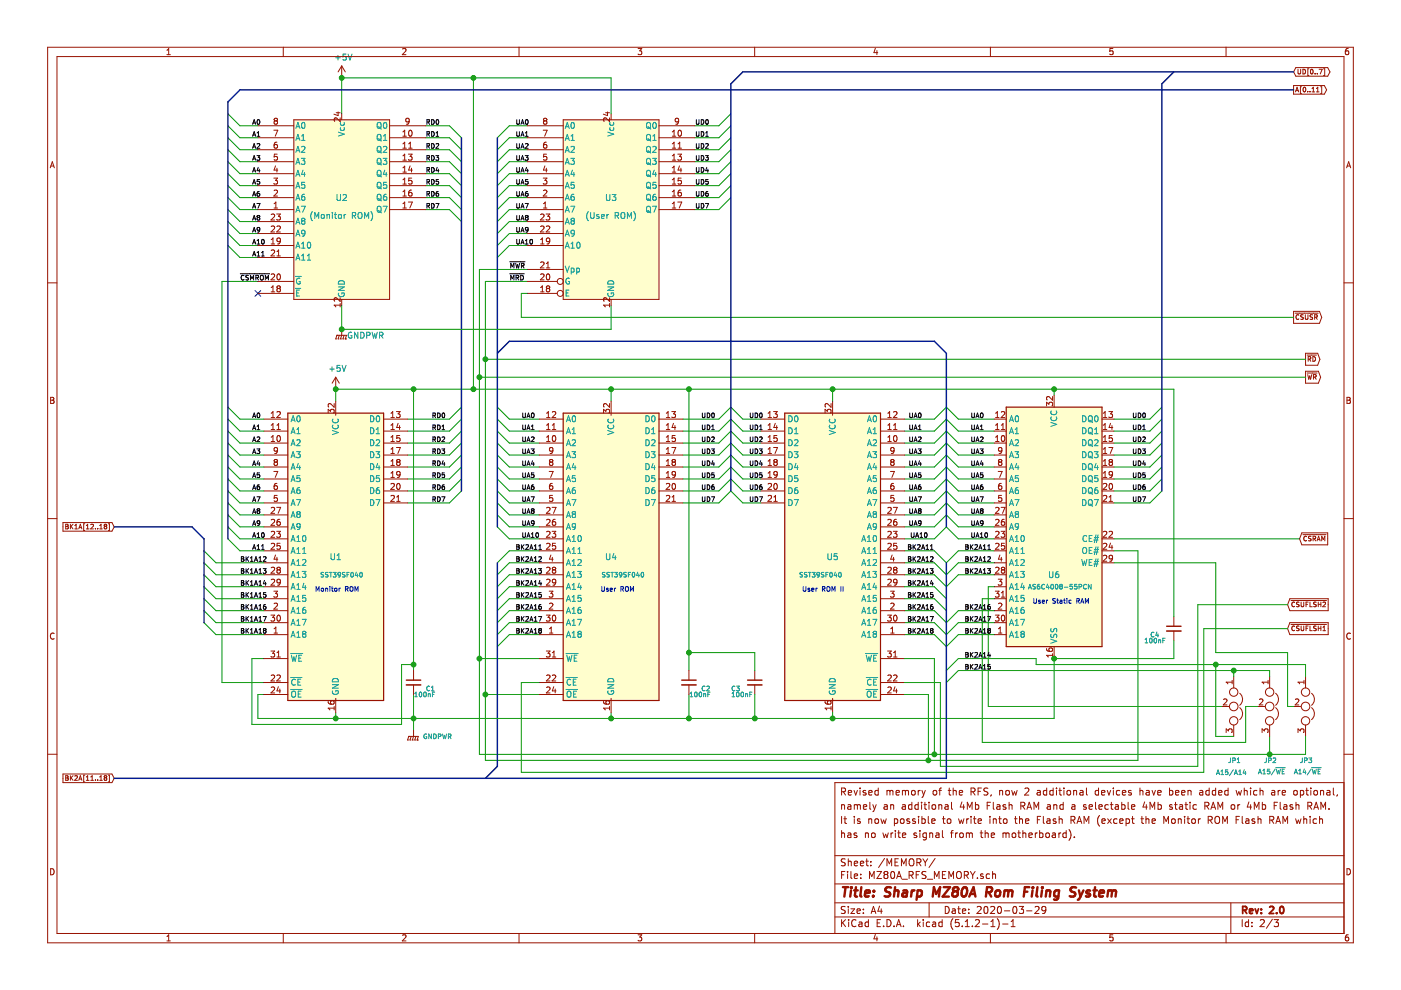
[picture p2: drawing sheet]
<svg xmlns="http://www.w3.org/2000/svg" width="297mm" height="210mm" viewBox="0 0 297 210" stroke-linecap="round" stroke-linejoin="round" font-family="sans-serif">
<g fill="#fffecd" stroke="#fffecd" stroke-width=".25">
<path d="M213.3 86.3h20.3v50.8h-20.3z" fill-rule="evenodd"/>
<path d="M166.4 87.6h20.3v60.9h-20.3z" fill-rule="evenodd"/>
<path d="M119.4 87.6h20.3v60.9h-20.3z" fill-rule="evenodd"/>
<path d="M61 87.6h20.3v60.9h-20.3z" fill-rule="evenodd"/>
</g>
<path d="M61 87.6h20.3v60.9h-20.3zM119.4 87.6h20.3v60.9h-20.3zM166.4 87.6h20.3v60.9h-20.3zM213.3 86.3h20.3v50.8h-20.3z" fill="none" stroke="#981200" stroke-width=".25"/>
<g fill="none" stroke="#981200" stroke-width=".21">
<path d="M10.1 10h276.8v189.9h-276.8zM12.1 12h272.9v185.9h-272.9zM35.4 11.6h.7M35.4 10.7l.4-.4v1.3M60.1 10v2M72.4 14l-.7 1.2M72.4 14v2.5M72.4 14l.8 1.2M85.3 10.4l.6-.1 .2 .4-.8 .9h.8M110 10v2M135.3 10.3h.8l-.5 .5 .4 .1v.6l-.2 .1-.5-.1M160 10v2"/>
<path d="M185.6 10.2l-.3 1h.8M185.9 10.7v.9M210 10v2M236 10.3h-.7v.6l.6-.1 .1 .7-.2 .1-.5-.1M259.9 10v2M274.3 18.1h6.5l.5 1-.5 .9h-6.5zM274.7 19.5l.3-1 .3 1M274.7 14.3h6.8l.5 .9-.5 1h-6.8l-.4-1zM274.8 19.2h.5M275.2 14.7v.8l.2 .2 .4-.2v-.8M275.9 18.4h-.2v1.4h.2M276.2 14.7a.5 .5 0 0 1 .6 .5 .5 .5 0 0 1-.6 .5z"/>
<path d="M276.4 18.6l.1-.1a.48 .48 0 0 1 .4 .5 .48 .48 0 0 1-.5 .4l-.1-.3zM277.3 19.4v.1M277.5 14.6h-.2v1.4h.2M277.7 19.4v.1M278 14.7a.44 .44 0 0 1 .4 .5 .44 .44 0 0 1-.4 .4l-.2-.3zM278.2 19.5h.5M278.2 18.8l.3-.3v1M278.8 15.6v.1M279.1 19.5h.6M279.1 18.8l.3-.3v1M279.3 15.6v.1M279.7 14.7h.6l-.4 1"/>
<path d="M280 18.4h.2v1.4h-.2M280.6 14.6h.3v1.4h-.3M285.9 10.3h-.4l-.2 .3-.1 .7 .3 .3 .4-.1v-.7h-.4l-.3 .2M10.7 35.6l.4-1.3 .4 1.3M10.8 35.2h.6M54.7 29.2h7.6M54.7 31.7h7.6M54.7 34.3h7.6M54.7 36.8h7.6M54.7 39.4h7.6M54.7 26.7h7.6M58.1 37.8h.7l-.4 .4 .4 .2v.4l-.2 .2-.5-.1"/>
<path d="M58.1 27.6h.8l-.5 1.3M58.4 25.6l-.3-.2 .3-.3h.2l.2 .2-.2 .3M58.4 25.6l-.3 .3v.2l.3 .2h.3l.1-.2v-.2l-.2-.3M58.4 25.6h.2M58.4 35.2l-.3 .9h.8M58.7 35.7v.8M58.7 30.1h-.2a.79 .79 0 0 0-.1 1.3h.3l.1-.5-.2-.3h-.2l-.3 .3M58.8 32.7h-.6l-.1 .6 .5-.1 .2 .2v.3l-.2 .3-.5-.2M62.3 25.4h20.3v38.1h-20.3zM71.3 23.9h.8M71.7 23.7v.8l-.9-.3M72.1 25v.8l-.9-.8-.4 .2 .2 .5"/>
<path d="M72.4 24.1v1.3M82.6 29.2h7.6M82.6 31.7h7.6M82.6 34.3h7.6M82.6 36.8h7.6M82.6 39.4h7.6M82.6 26.7h7.6M85.4 28.9h.8M85.4 31.4h.8M85.4 34h.8M85.4 36.5h.8M85.4 39h.8"/>
<path d="M85.4 28l.4-.4v1.3M85.4 30.5l.4-.4v1.3M85.4 33l.4-.3v1.3M85.4 35.6l.4-.4v1.3M85.4 38.1l.4-.3v1.2M86.6 32.7h.8l-.5 .5 .4 .1 .1 .4-.3 .3-.5-.2M86.6 31.4h.8M86.6 30.5l.4-.4v1.3M86.8 27.7l.1-.1a.67 .67 0 0 1 .5 .6 .67 .67 0 0 1-.5 .7l-.3-.5zM86.8 25.6l-.3 .3-.3-.1-.2-.2 .1-.4 .4-.1 .3 .2-.2 .9-.4 .1M86.9 35.2l-.3 .9h.8M87.2 35.7v.8"/>
<path d="M87.3 37.8h-.6l-.1 .6 .5-.2 .3 .3v.3l-.3 .2-.5-.1M111.8 29.2h7.6M111.8 31.7h7.6M111.8 34.3h7.6M111.8 36.8h7.6M111.8 39.4h7.6M111.8 26.7h7.6M115.2 37.8h.8l-.5 .4 .4 .2 .1 .4-.3 .2-.5-.1M115.2 27.6h.8l-.5 1.3M115.5 25.6l-.3-.2 .3-.3h.2l.3 .2-.3 .3M115.5 25.6l-.3 .3v.2l.3 .2h.3l.2-.2v-.2l-.3-.3M115.5 25.6h.2"/>
<path d="M115.5 35.2l-.3 .9h.8M115.8 30.1h-.2a.79 .79 0 0 0-.1 1.3h.3l.2-.5-.3-.3h-.2l-.3 .3M115.8 35.7v.8M115.9 32.7h-.6l-.1 .6 .5-.1 .3 .2v.3l-.3 .3-.5-.2M119.4 25.4h20.3v38.1h-20.3zM128.4 23.9h.8M128.8 23.7v.8l-.9-.3M129.2 25v.8l-.9-.8-.3 .2 .1 .5M129.6 24.1v1.3M139.7 29.2h7.6M139.7 31.7h7.6M139.7 34.3h7.6"/>
<path d="M139.7 36.8h7.6M139.7 39.4h7.6M139.7 26.7h7.6M142.5 28l.4-.4v1.3M142.5 35.6l.4-.4v1.3M142.5 38.1l.4-.3v1.2M142.5 28.9h.8M142.5 30.5l.4-.4v1.3M142.5 33l.4-.3v1.3M142.5 31.4h.8M142.5 34h.8M142.5 36.5h.8"/>
<path d="M142.5 39h.8M143.7 32.7h.8l-.4 .5 .3 .1 .1 .4-.3 .3-.5-.2M143.8 31.4h.7M143.8 30.5l.3-.4v1.3M143.9 27.7l.2-.1a.67 .67 0 0 1 .4 .6 .67 .67 0 0 1-.4 .7l-.3-.5zM143.9 25.6l-.3 .3-.3-.1-.2-.2 .1-.4 .4-.1 .3 .2-.2 .9-.4 .1M144.1 35.2l-.3 .9h.7M144.4 35.7v.8M144.4 37.8h-.6v.6l.4-.2 .3 .3v.3l-.3 .2-.4-.1M285.5 35.6l.4-1.3 .5 1.3M285.6 35.2h.6M10.1 60h2"/>
<path d="M54.7 44.4h7.6M54.7 41.9h7.6M54.7 52.1h7.6M54.7 59.7h7.6M54.7 49.5h7.6M54.7 47h7.6M54.7 54.6h7.6M57.5 50.8l.4-.3v1.2M57.5 45.5l.5-.1 .2 .3-.8 .9h.8M57.5 48l.5-.1 .2 .4-.8 .9h.8M57.5 53.1l.5-.1 .2 .3-.8 1h.8M57.5 58.2l.5-.1 .2 .3-.8 .9h.8"/>
<path d="M57.5 51.7h.7M58.1 43.2l.4-.4v1.3M58.1 40.4l.5-.1 .2 .4-.7 .9h.7M58.1 44.1h.7M58.7 45.4h.8l-.5 .5 .4 .1 .1 .4-.3 .2-.5-.1M58.7 48l.5-.1 .3 .4-.8 .9h.8M58.7 53.3l.4-.3v1.3M58.7 54.3h.8M58.8 58.2l.2-.1a.67 .67 0 0 1 .5 .6 .67 .67 0 0 1-.5 .6l-.3-.4zM59.5 51l-.3 .2h-.4v-.6l.4-.1 .3 .2-.1 .7-.2 .3h-.4M82.6 44.4h7.6M82.6 41.9h7.6"/>
<path d="M85.4 44.1h.8M85.4 41.6h.8M85.4 40.7l.4-.4v1.3M85.4 43.2l.4-.4v1.3M86.6 42.8h.8l-.5 1.3M87.2 40.3l-.4 .1-.2 .5 .1 .5 .5 .1 .2-.2-.2-.4-.3-.1-.3 .2M111.8 44.4h7.6M111.8 41.9h7.6M111.8 52.1h7.6M111.8 59.7h6.3M111.8 57.1h7.6M111.8 49.5h7.6"/>
<path d="M111.8 47h7.6M114.6 58.2l.5-.1 .2 .3-.7 .9h.7M114.6 50.8l.4-.3v1.2M114.6 51.7h.7M114.6 45.5l.5-.1 .2 .3-.7 .9h.7M114.6 48l.5-.1 .2 .4-.7 .9h.7M114.6 55.7l.5-.2 .2 .4-.7 .9h.7M115.2 40.4l.5-.1 .3 .4-.8 .9h.8M115.2 44.1h.8M115.2 43.2l.4-.4v1.3M115.8 45.4h.8l-.5 .5 .4 .1 .1 .4-.3 .2-.5-.1M115.8 48l.5-.1 .3 .4-.8 .9h.8"/>
<path d="M115.8 56.8h.8M115.8 55.9l.4-.4v1.3M116 58.2l.1-.1a.67 .67 0 0 1 .5 .6 .67 .67 0 0 1-.5 .6l-.3-.4zM116.6 51l-.3 .2h-.3l-.1-.6 .4-.1 .3 .2-.1 .7-.2 .3h-.3M139.7 44.4h7.6M139.7 41.9h7.6M142.5 40.7l.4-.4v1.3M142.5 44.1h.8M142.5 43.2l.4-.4v1.3M142.5 41.6h.8M143.7 42.8h.8l-.5 1.3M144.4 40.3l-.5 .1-.1 .5v.5l.6 .1 .1-.2-.1-.4-.4-.1-.2 .2"/>
<path d="M285 60h1.9M54.7 62.2h7.6M57.5 61l.4-.4v1.3M57.5 61.9h.7M59 61.2l-.3-.3 .3-.3h.2l.3 .3-.3 .3M59 61.2l-.3 .2 .1 .4 .2 .1 .3-.1 .2-.1v-.3l-.3-.2M59 61.2h.2M71.2 71.9h.1M71.2 80v2.5M71.2 80l-.8 1.2M71.2 80l.7 1.2M71.4 71.1h.1"/>
<path d="M71.4 71.1l-.2 .8M71.4 71.1h2.1l-.3 .8M71.7 71.9h.1M71.9 71.1l-.2 .8M72.1 63.1v.8l-.9-.8-.4 .3 .2 .5M72.1 64.7h-1.3l.4 .4M72.1 64.3v.8M72.2 71.9h.1M72.4 63.5v1.2M72.4 69.8v1.3l-.2 .8M72.7 71.9h.1M73 71.1l-.3 .8"/>
<path d="M73.2 71.9h.1M111.8 62.2h6.3M114.6 61l.4-.4v1.3M114.6 61.9h.7M116.1 61.2l-.3 .2 .1 .4 .2 .1 .3-.1 .2-.1v-.3l-.3-.2M116.1 61.2l-.3-.3 .3-.3h.2l.3 .3-.3 .3M116.1 61.2h.2M129.2 63.1v.8l-.9-.8-.3 .3 .1 .5M129.2 64.3v.8M129.2 64.7h-1.2l.3 .4M129.6 63.5v1.2M274.3 66h5.4l.5 1.3-.5 1.3h-5.4z"/>
<path d="M274.6 66.4h4.9M275.4 66.8h-.1a.44 .44 0 0 0-.5 .4 .44 .44 0 0 0 .6 .4M276.3 66.8l-.4-.1-.1 .2 .1 .3 .3 .1v.4h-.4M276.8 66.7v.8l.1 .2 .4-.2v-.8M276.8 74.9h2.6l.4 1.3-.4 1.2h-2.6zM276.8 78.7h2.7l.5 1.3-.5 1.2h-2.7zM277.1 75.3h2M277.1 79.1h2.1M277.3 79.4l.2 1 .2-.7 .2 .7 .2-1M277.4 76.1h.4l.1-.4-.5-.1v1M277.6 76.1l.3 .5M278.3 66.8l-.4-.1-.2 .2 .1 .3 .4 .1v.4h-.5"/>
<path d="M278.4 75.6a.5 .5 0 0 1 .5 .5 .5 .5 0 0 1-.5 .5zM278.5 80l.5-.1v-.4l-.5-.1v1M278.7 67.3l.5-.1v-.4l-.5-.1v1M278.7 80l.4 .4M279 67.3l.3 .4M10.7 84.2h.5l.2 .3-.2 .4 .3 .2-.3 .4h-.5zM10.7 84.9h.5M55.9 93.9h5.1M55.9 91.4h5.1M55.9 88.9h5.1M55.9 96.5h5.1M55.9 99h5.1"/>
<path d="M57.5 93.6h.7M57.5 91.1h.7M57.5 88.5h.7M57.5 87.6l.4-.3v1.2M57.5 90.2l.4-.4v1.3M57.5 92.7l.4-.4v1.3M58.1 100h.8l-.5 1.2M58.4 98l-.3 .2v.3l.3 .2 .3-.1 .1-.1v-.3l-.2-.2M58.4 98l-.3-.3 .3-.3h.2l.2 .3-.2 .3M58.4 98h.2M58.7 91.1h.8M58.7 87.4l.5-.1 .3 .3-.8 .9h.8"/>
<path d="M58.7 90.2l.4-.4v1.3M58.8 92.5l.2-.2a.67 .67 0 0 1 .5 .7 .67 .67 0 0 1-.5 .6l-.3-.5zM58.8 95.4l-.2 .3-.4-.1-.1-.2 .1-.4 .4-.1 .2 .2-.1 .9-.5 .1M69.6 87.6v-.8l.5 .4 .1-.4h.5l.1 .2-.1 .6M70.8 85.6v.8l-.9-.8-.3 .2 .1 .5M71.2 85.1v3M81.3 93.9h5.1M81.3 91.4h5.1M81.3 88.9h5.1M81.3 96.5h5.1M81.3 99h5.1M82.9 93.6h.7"/>
<path d="M82.9 91.1h.7M82.9 88.5h.7M82.9 96.1h.7M82.9 98.7h.7M82.9 87.6l.4-.3v1.2M82.9 90.2l.4-.4v1.3M82.9 92.7l.4-.4v1.3M82.9 95.2l.4-.3v1.2M82.9 97.8l.4-.4v1.3M84 87.3h.8l-.4 .4 .4 .2v.4l-.2 .2-.6-.1M84 94.9h.9l-.5 1.2M84.4 98l-.3 .2 .1 .4 .2 .1 .3-.1 .1-.1v-.3l-.2-.2"/>
<path d="M84.4 98l-.3-.3 .3-.3h.2l.2 .3-.2 .3M84.4 98h.2M84.4 89.8l-.3 .8h.8M84.7 90.2v.9M84.8 92.3h-.6l-.1 .7 .5-.2 .2 .3v.3l-.2 .2-.5-.1M114.3 93.9h5.1M114.3 91.4h5.1M114.3 88.9h5.1M114.3 96.5h5.1M114.3 99h5.1M115.9 93.6h.7M115.9 91.1h.7"/>
<path d="M115.9 88.5h.7M115.9 87.6l.4-.3v1.2M115.9 90.2l.4-.4v1.3M115.9 92.7l.4-.4v1.3M116.4 100h.9l-.6 1.2M116.7 98l-.2 .2v.3l.2 .2 .4-.1 .1-.1v-.3l-.2-.2M116.7 98l-.2-.3 .2-.3h.3l.2 .3-.2 .3M116.7 98h.3M117.1 91.1h.7M117.1 87.4l.5-.1 .2 .3-.7 .9h.7M117.1 90.2l.4-.4v1.3M117.2 92.5l.2-.2a.67 .67 0 0 1 .5 .7 .67 .67 0 0 1-.5 .6l-.3-.5z"/>
<path d="M117.2 95.4l-.2 .3-.4-.1-.1-.2 .1-.4 .4-.1 .2 .2-.1 .9-.5 .1M128 87.6v-.8l.4 .4 .2-.4h.5l.1 .2-.1 .6M129.2 85.6v.8l-.9-.8-.3 .2 .1 .5M129.6 85.1v3M139.7 93.9h5.1M139.7 91.4h5.1M139.7 88.9h5.1M139.7 96.5h5.1M139.7 99h5.1M141.3 93.6h.7M141.3 91.1h.7M141.3 88.5h.7"/>
<path d="M141.3 96.1h.7M141.3 98.7h.7M141.3 87.6l.3-.3v1.2M141.3 90.2l.3-.4v1.3M141.3 92.7l.3-.4v1.3M141.3 95.2l.3-.3v1.2M141.3 97.8l.3-.4v1.3M142.4 87.3h.8l-.4 .4 .3 .2 .1 .4-.2 .2-.6-.1M142.4 94.9h.9l-.6 1.2M142.7 98l-.2 .2v.4l.2 .1 .4-.1 .1-.1v-.3l-.2-.2M142.7 98l-.2-.3 .2-.3h.3l.2 .3-.2 .3M142.7 98h.3"/>
<path d="M142.8 89.8l-.3 .8h.8M143.1 90.2v.9M143.1 92.3h-.6v.7l.5-.2 .2 .3v.3l-.2 .2-.5-.1M161.3 93.9h5.1M161.3 91.4h5.1M161.3 88.9h5.1M161.3 96.5h5.1M161.3 99h5.1M162.8 93.6h.8M162.8 91.1h.8M162.8 88.5h.8M162.8 96.1h.8"/>
<path d="M162.8 98.7h.8M162.8 97.8l.4-.4v1.3M162.8 87.6l.4-.3v1.2M162.8 90.2l.4-.4v1.3M162.8 92.7l.4-.4v1.3M162.8 95.2l.4-.3v1.2M164 87.3h.8l-.4 .4 .3 .2 .1 .4-.3 .2-.5-.1M164 94.9h.9l-.6 1.2M164.3 98l-.2 .2v.4l.2 .1 .4-.1 .1-.1v-.3l-.3-.2M164.3 98l-.2-.3 .2-.3h.2l.3 .3-.3 .3M164.3 98h.2M164.4 89.8l-.3 .8h.8"/>
<path d="M164.7 90.2v.9M164.7 92.3h-.6v.7l.4-.2 .3 .3v.3l-.3 .2-.4-.1M174.9 87.6v-.8l.5 .4 .1-.4h.6l.1 .2-.1 .6M176.2 85.6v.8l-.9-.8-.4 .2 .2 .5M176.5 85.1v3M186.7 93.9h5.1M186.7 91.4h5.1M186.7 88.9h5.1M186.7 96.5h5.1M186.7 99h5.1M188.2 93.6h.8M188.2 91.1h.8"/>
<path d="M188.2 88.5h.8M188.2 87.6l.4-.3v1.2M188.2 90.2l.4-.4v1.3M188.2 92.7l.4-.4v1.3M188.8 100h.8l-.5 1.2M189.1 98l-.3 .2v.3l.3 .2 .4-.1 .1-.1v-.3l-.3-.2M189.1 98l-.3-.3 .3-.3h.2l.3 .3-.3 .3M189.1 98h.2M189.5 91.1h.7M189.5 87.4l.4-.1 .3 .3-.8 .9h.8M189.5 90.2l.3-.4v1.3M189.6 92.5l.2-.2a.67 .67 0 0 1 .4 .7 .67 .67 0 0 1-.4 .6l-.3-.5z"/>
<path d="M189.6 95.4l-.3 .3-.3-.1-.2-.2 .1-.4 .4-.1 .3 .2-.2 .9-.4 .1M210.8 93.9h2.5M210.8 91.4h2.5M210.8 88.9h2.5M210.8 96.5h2.5M210.8 99h2.5M211.1 93.6h.7M211.1 87.6l.4-.3v1.2M211.1 90.2l.4-.4v1.3M211.1 92.7l.4-.4v1.3M211.1 91.1h.7M211.1 88.5h.7"/>
<path d="M211.6 100h.9l-.6 1.2M211.9 98l-.2 .2v.3l.2 .2 .4-.1 .1-.1v-.3l-.2-.2M211.9 98l-.2-.3 .2-.3h.3l.2 .3-.2 .3M211.9 98h.3M212.3 87.4l.5-.1 .2 .3-.8 .9h.8M212.3 91.1h.7M212.3 90.2l.4-.4v1.3M212.4 92.5l.2-.2a.67 .67 0 0 1 .5 .7 .67 .67 0 0 1-.5 .6l-.3-.5zM212.4 95.4l-.2 .3-.4-.1-.1-.2 .1-.4 .4-.1 .2 .2-.2 .9-.4 .1M221.9 86.1v-.8l.5 .4 .1-.4h.5l.2 .2-.2 .6M223.2 84.1v.8l-1-.8-.3 .2 .1 .5M223.5 83.8v2.5"/>
<path d="M233.6 93.9h2.6M233.6 91.4h2.6M233.6 88.9h2.6M233.6 96.5h2.6M233.6 99h2.6M233.9 93.6h.8M233.9 91.1h.8M233.9 88.5h.8M233.9 87.6l.4-.3v1.2M233.9 90.2l.4-.4v1.3M233.9 92.7l.4-.4v1.3M233.9 95.2l.4-.3v1.2"/>
<path d="M233.9 97.8l.4-.4v1.3M233.9 96.1h.8M233.9 98.7h.8M235.1 87.3h.8l-.5 .4 .4 .2 .1 .4-.3 .2-.5-.1M235.1 94.9h.8l-.5 1.2M235.4 98l-.3 .2 .1 .4 .2 .1 .4-.1 .1-.1v-.3l-.3-.2M235.4 98l-.3-.3 .3-.3h.2l.3 .3-.3 .3M235.4 98h.2M235.4 89.8l-.3 .8h.8M235.8 90.2v.9M235.8 92.3h-.6l-.1 .7 .5-.2 .3 .3v.3l-.3 .2-.5-.1M285.6 84.2h.4l.3 .3-.3 .4 .3 .2-.2 .4h-.5z"/>
<path d="M285.6 84.9h.4M10.1 110h2M13.4 110.8h10.3l.5 .9-.5 .9h-10.3zM13.9 111.2h.4l.1 .2-.1 .2 .2 .4-.2 .1h-.4zM13.9 111.6h.4M14.9 111.2v.9M15.1 111.6l.4 .5M15.5 111.2l-.6 .5M15.9 111.4l.2-.2v.9M15.9 112.1h.5M16.7 112.1l.3-.9 .4 .9M16.8 111.9h.5"/>
<path d="M18 111.1h-.3v1.4h.3M18.3 112.1h.6M18.3 111.4l.3-.2v.9M19.2 111.3l.4-.1 .2 .2-.6 .7h.6M20.2 112v.1M20.7 112v.1M21.1 112.1h.6M21.1 111.4l.3-.2v.9M22.1 111.4l.2-.2 .3 .2M22.1 111.4l.2 .2M22.1 111.4h.1M22.3 111.6l-.2 .2 .2 .3 .3-.1-.1-.4"/>
<path d="M22.3 111.6h.2M22.6 111.4h.1M22.6 111.4l-.1 .2M23 111.1h.2v1.4h-.2M55.9 101.6h5.1M55.9 104.1h5.1M55.9 106.6h5.1M55.9 114.2h5.1M55.9 116.8h5.1M55.9 111.7h5.1M55.9 109.2h5.1M55.9 119.3h5.1"/>
<path d="M57.5 112.8l.5-.1 .2 .3-.8 .9h.8M57.5 115.3l.5-.1 .2 .3-.8 1h.8M57.5 110.2l.5-.1 .2 .4-.8 .9h.8M57.5 107.7l.5-.1 .2 .3-.8 .9h.8M58.4 117.7l-.3 .9h.8M58.7 112.7h.8l-.5 .4 .4 .2 .1 .4-.3 .2-.5-.1M58.7 107.6h.8l-.5 1.2M58.7 102.5h-.2a.79 .79 0 0 0-.1 1.3l.3-.1 .1-.5-.2-.2h-.2l-.3 .2M58.7 118.2v.8M58.8 105h-.6l-.1 .6 .5-.1 .2 .3v.3l-.2 .2-.5-.1M59.3 110.1l-.4 .1-.2 .5 .1 .6h.5l.2-.1-.2-.5-.3-.1-.3 .2M59.4 115.2h-.6l-.1 .6 .5-.1 .3 .2v.3l-.3 .3-.5-.2"/>
<path d="M81.3 101.6h5.1M81.3 104.1h5.1M81.3 106.6h5.1M82.9 101.2h.7M82.9 102.6l.5-.1 .2 .4-.8 .9h.8M82.9 105.2l.5-.2 .2 .4-.8 .9h.8M82.9 100.3l.4-.3v1.2M84.1 106.3h.7M84.1 105.4l.4-.4v1.3M84.2 102.6l.2-.1a.67 .67 0 0 1 .5 .6 .67 .67 0 0 1-.5 .7l-.3-.5zM84.8 100.5l-.2 .2h-.4v-.6l.4-.1 .2 .2v.7l-.2 .3h-.4M114.3 101.6h5.1"/>
<path d="M114.3 104.1h5.1M114.3 106.6h5.1M114.3 114.2h5.1M114.3 116.8h5.1M114.3 111.7h5.1M114.3 109.2h5.1M114.3 119.3h5.1M115.9 112.8l.5-.1 .2 .3-.8 .9h.8M115.9 115.3l.5-.1 .2 .3-.8 1h.8M115.9 110.2l.5-.1 .2 .4-.8 .9h.8M115.9 107.7l.5-.1 .2 .3-.8 .9h.8M116.8 117.7l-.3 .9h.8"/>
<path d="M117.1 112.7h.7l-.4 .4 .4 .2v.4l-.2 .2-.5-.1M117.1 107.6h.8l-.5 1.2M117.1 102.5h-.2a.79 .79 0 0 0-.2 1.3l.4-.1 .1-.5-.2-.2h-.3l-.2 .2M117.1 118.2v.8M117.2 105h-.6l-.1 .6 .5-.1 .2 .3v.3l-.2 .2-.5-.1M117.7 110.1l-.4 .1-.2 .5 .1 .6h.5l.1-.1-.1-.5-.3-.1-.3 .2M117.8 115.2h-.6l-.1 .6 .5-.1 .2 .2v.3l-.2 .3-.5-.2M139.7 101.6h5.1M139.7 104.1h5.1M139.7 106.6h5.1M141.3 101.2h.7M141.3 102.6l.5-.1 .2 .4-.8 .9h.8"/>
<path d="M141.3 105.2l.5-.2 .2 .4-.8 .9h.8M141.3 100.3l.3-.3v1.2M142.5 106.3h.7M142.5 105.4l.3-.4v1.3M142.6 102.6l.2-.1a.67 .67 0 0 1 .4 .6 .67 .67 0 0 1-.4 .7l-.3-.5zM143.2 100.5l-.2 .2h-.4l-.1-.6 .5-.1 .2 .2-.1 .7-.1 .3h-.4M161.3 101.6h5.1M161.3 104.1h5.1M161.3 106.6h5.1M162.8 101.2h.8M162.8 102.6l.5-.1 .3 .4-.8 .9h.8M162.8 105.2l.5-.2 .3 .4-.8 .9h.8"/>
<path d="M162.8 100.3l.4-.3v1.2M164.1 106.3h.7M164.1 105.4l.3-.4v1.3M164.2 102.6l.2-.1a.67 .67 0 0 1 .4 .6 .67 .67 0 0 1-.4 .7l-.3-.5zM164.8 100.5l-.3 .2h-.3l-.1-.6 .4-.1 .3 .2-.1 .7-.2 .3h-.3M186.7 101.6h5.1M186.7 104.1h5.1M186.7 106.6h5.1M186.7 114.2h5.1M186.7 116.8h5.1M186.7 111.7h5.1M186.7 109.2h5.1"/>
<path d="M186.7 119.3h5.1M188.2 112.8l.5-.1 .3 .3-.8 .9h.8M188.2 115.3l.5-.1 .3 .3-.8 1h.8M188.2 110.2l.5-.1 .3 .4-.8 .9h.8M188.2 107.7l.5-.1 .3 .3-.8 .9h.8M189.1 117.7l-.3 .9h.8M189.4 112.7h.8l-.4 .4 .3 .2 .1 .4-.3 .2-.5-.1M189.4 107.6h.8l-.5 1.2M189.5 102.5h-.3a.79 .79 0 0 0-.1 1.3l.4-.1 .1-.5-.3-.2h-.2l-.3 .2M189.5 118.2v.8M189.5 105h-.6l-.1 .6 .5-.1 .3 .3v.3l-.3 .2-.5-.1M190.1 110.1l-.5 .1-.1 .5v.6h.6l.1-.1-.1-.5-.4-.1-.2 .2"/>
<path d="M190.1 115.2h-.6v.6l.4-.1 .3 .2v.3l-.3 .3-.4-.2M210.8 101.6h2.5M210.8 104.1h2.5M210.8 106.6h2.5M210.8 114.2h2.5M210.8 116.8h2.5M210.8 111.7h2.5M210.8 109.2h2.5M210.8 119.3h2.5M211.1 112.8l.5-.1 .2 .3-.8 .9h.8M211.1 107.7l.5-.1 .2 .3-.8 .9h.8M211.1 110.2l.5-.1 .2 .4-.8 .9h.8"/>
<path d="M211.1 115.3l.5-.1 .2 .3-.8 1h.8M212 117.7l-.3 .9h.8M212.2 112.7h.8l-.4 .4 .4 .2v.4l-.2 .2-.6-.1M212.2 107.6h.9l-.5 1.2M212.3 118.2v.8M212.3 102.5h-.2a.79 .79 0 0 0-.2 1.3l.4-.1 .1-.5-.2-.2h-.3l-.2 .2M212.3 105h-.5l-.1 .6 .5-.1 .2 .3v.3l-.2 .2-.5-.1M212.9 110.1l-.4 .1-.2 .5v.6h.6l.1-.1-.1-.5-.3-.1-.3 .2M213 115.2h-.7v.6l.5-.1 .2 .2v.3l-.2 .3-.5-.2M233.6 101.6h2.6M233.6 104.1h2.6M233.6 106.6h2.6"/>
<path d="M233.6 114.2h2.6M233.6 116.8h2.6M233.6 119.3h2.6M233.9 100.3l.4-.3v1.2M233.9 101.2h.8M233.9 102.6l.5-.1 .3 .4-.8 .9h.8M233.9 105.2l.5-.2 .3 .4-.8 .9h.8M233.9 112.8l.5-.1 .3 .3-.8 .9h.8M233.9 115.3l.5-.1 .3 .3-.8 1h.8M233.9 117.9l.5-.2 .3 .4-.8 .9h.8M235.1 112.8l.5-.1 .3 .3-.8 .9h.8M235.1 106.3h.8"/>
<path d="M235.1 105.4l.4-.4v1.3M235.3 102.6l.1-.1a.67 .67 0 0 1 .5 .6 .67 .67 0 0 1-.5 .7l-.3-.5zM235.4 115.1l-.3 .9h.8M235.8 115.6v.9M235.9 100.5l-.3 .2h-.3l-.1-.6 .4-.1 .3 .2-.1 .7-.2 .3h-.3M235.9 118.3l-.3 .2h-.3l-.1-.6 .4-.2 .3 .3-.1 .7-.2 .2-.3 .1M276 113h5.5v2.5h-5.5l-.5-1.3zM276.2 113.4h4.9M277 113.8v-.1a.44 .44 0 0 0-.6 .5 .44 .44 0 0 0 .6 .4M278 113.7h-.4l-.2 .2 .1 .2 .4 .1v.4h-.5M278.4 114.2h.5v-.5h-.5v1M278.6 114.2l.4 .5"/>
<path d="M279.2 114.7l.4-1 .3 1M279.3 114.4h.5M280.2 114.7v-1l.4 .7 .3-.7v1M285 110h1.9M11.5 134.3a.58 .58 0 0 0-.8 .6 .58 .58 0 0 0 .8 .5M55.9 134.6h5.1M55.9 129.5h5.1M55.9 121.9h5.1M55.9 124.4h5.1M55.9 132h5.1M55.9 126.9h5.1M55.9 139.6h5.1"/>
<path d="M57.4 130.4h.8l-.4 .5 .4 .1v.6l-.2 .1-.6-.1M57.4 138h.8l-.4 .5 .4 .1v.6l-.2 .1-.6-.1M57.5 120.4l.5-.1 .2 .3-.8 .9h.8M57.5 122.9l.5-.1 .2 .4-.8 .9h.8M58.1 125.3h.7l-.4 .5 .4 .2v.4l-.2 .2-.5-.1M58.1 134.2h.7M58.1 128l.5-.1 .2 .3-.7 1h.7M58.1 133.3l.4-.3v1.2M58.7 139.3h.8M58.7 138.4l.4-.4v1.3M58.8 130.5l.2-.1a.67 .67 0 0 1 .5 .7 .67 .67 0 0 1-.5 .6l-.3-.5zM59 120.8l-.3-.2 .3-.3h.2l.3 .2-.3 .3"/>
<path d="M59 120.8l-.3 .3 .1 .3 .2 .1h.3l.2-.2v-.2l-.3-.3M59 120.8h.2M59.5 123.4l-.3 .2-.4-.1v-.6l.4-.1 .3 .3-.1 .7-.2 .2-.4 .1M114.3 134.6h5.1M114.3 129.5h5.1M114.3 121.9h5.1M114.3 124.4h5.1M114.3 132h5.1M114.3 126.9h5.1M114.3 139.6h5.1M115.8 130.4h.8l-.4 .5 .4 .1v.6l-.2 .1-.6-.1M115.8 138h.8l-.4 .5 .4 .1v.6l-.2 .1-.6-.1"/>
<path d="M115.9 120.4l.5-.1 .2 .3-.8 .9h.8M115.9 122.9l.5-.1 .2 .4-.8 .9h.8M116.4 125.3h.8l-.4 .5 .4 .2v.4l-.2 .2-.6-.1M116.5 134.2h.7M116.5 128l.5-.1 .2 .3-.8 1h.8M116.5 133.3l.4-.3v1.2M117.1 139.3h.7M117.1 138.4l.4-.4v1.3M117.2 130.5l.2-.1a.67 .67 0 0 1 .5 .7 .67 .67 0 0 1-.5 .6l-.3-.5zM117.4 120.8l-.3-.2 .3-.3h.2l.2 .2-.2 .3M117.4 120.8l-.3 .3 .1 .3 .2 .1h.3l.1-.2v-.2l-.2-.3M117.4 120.8h.2"/>
<path d="M117.8 123.4l-.2 .2-.4-.1v-.6l.4-.1 .2 .3v.7l-.2 .2-.4 .1M186.7 134.6h5.1M186.7 129.5h5.1M186.7 121.9h5.1M186.7 124.4h5.1M186.7 132h5.1M186.7 126.9h5.1M186.7 139.6h5.1M188.2 138h.8l-.5 .5 .4 .1v.6l-.2 .1-.5-.1M188.2 130.4h.8l-.5 .5 .4 .1v.6l-.2 .1-.5-.1M188.2 120.4l.5-.1 .3 .3-.8 .9h.8M188.2 122.9l.5-.1 .3 .4-.8 .9h.8"/>
<path d="M188.8 125.3h.8l-.5 .5 .4 .2 .1 .4-.3 .2-.5-.1M188.8 134.2h.8M188.8 128l.5-.1 .3 .3-.8 1h.8M188.8 133.3l.4-.3v1.2M189.5 138.4l.3-.4v1.3M189.5 139.3h.7M189.6 130.5l.2-.1a.67 .67 0 0 1 .4 .7 .67 .67 0 0 1-.4 .6 .83 .83 0 0 1-.2-1.2zM189.7 120.8l-.2-.2 .2-.3h.2l.3 .2-.3 .3M189.7 120.8l-.2 .3v.3l.2 .1h.4l.1-.2v-.2l-.3-.3M189.7 120.8h.2M190.2 123.4l-.3 .2-.3-.1-.1-.6 .4-.1 .3 .3-.1 .7-.2 .2-.3 .1M210.8 134.6h2.5"/>
<path d="M210.8 129.5h2.5M210.8 121.9h2.5M210.8 124.4h2.5M210.8 132h2.5M210.8 126.9h2.5M211 125.3h.8l-.4 .5 .4 .2v.5l-.2 .1-.6-.1M211 130.4h.8l-.4 .5 .4 .1v.6l-.2 .1-.6-.1M211.1 120.4l.5-.1 .2 .3-.8 .9h.8M211.6 122.8h.8l-.4 .5 .3 .1 .1 .4-.2 .3-.6-.2M211.7 134.2h.7M211.7 133.3l.4-.3v1.2M211.7 128l.5-.1 .2 .3-.8 1h.8"/>
<path d="M212.3 125.7l.4-.4v1.3M212.3 126.6h.7M212.4 130.5l.2-.1a.67 .67 0 0 1 .5 .7 .67 .67 0 0 1-.5 .6l-.3-.5zM212.6 120.8l-.3-.2 .3-.3h.2l.2 .2-.2 .3M212.6 120.8l-.3 .3v.3l.3 .1h.3l.1-.2v-.2l-.2-.3M212.6 120.8h.2M221.9 137.5l.1 .4 .5 .2h.5l.1-.6-.2-.1-.4 .1-.1 .4 .2 .2M223.2 138.6v.7M223.2 138.9h-1.3l.3 .4M223.5 137.1v2.5M248.9 130.8v2M248.9 133.8v2"/>
<path d="M273.5 132h8.1v2.6h-8.1l-.5-1.3zM273.5 126.9h8.1v2.6h-8.1l-.5-1.3zM273.7 127.3h7.5M273.7 132.4h7.5M274.5 132.8h-.1a.44 .44 0 0 0-.5 .4 .44 .44 0 0 0 .6 .4M274.5 127.8l-.1-.1a.44 .44 0 0 0-.5 .5 .44 .44 0 0 0 .6 .3M275.4 127.7h-.3l-.2 .2 .1 .2 .4 .1v.4h-.5M275.4 132.8l-.3-.1-.2 .2 .1 .3 .4 .1v.4h-.5M275.9 127.7v.8l.1 .1 .4-.1v-.8M275.9 132.7v.8l.1 .2 .4-.2v-.8M276.9 128.1h.3M276.9 133.2h.3"/>
<path d="M277.4 127.7h-.5v.9M277.4 132.7h-.5v1M277.7 127.7v.9h.5M277.7 132.7v1h.5M279.1 127.7h-.4l-.2 .2 .1 .2 .4 .1v.4h-.5M279.1 132.8l-.4-.1-.2 .2 .1 .3 .4 .1v.4h-.5M279.5 128.1h.6M279.5 127.7v.9M279.5 132.7v1M279.5 133.2h.6M280.1 127.7v.9M280.1 132.7v1"/>
<path d="M280.5 127.8l.4-.1 .1 .2-.6 .7h.6M280.5 133.7h.5M280.5 133l.3-.3v1M286.3 134.3a.58 .58 0 0 0-.8 .6 .58 .58 0 0 0 .8 .5M10.1 159.9h2M55.9 144.7h5.1M55.9 147.3h5.1M57.5 143.2l.5-.1 .2 .4-.8 .9h.8M57.5 145.8l.5-.1 .2 .3-.8 .9h.8M58.7 143.2l.5-.1 .3 .4-.8 .9h.8M59 145.6l-.3 .9h.8M59.3 146.1v.8"/>
<path d="M69.6 148.7l.1 .4 .4 .2h.6l.1-.6-.2-.1-.5 .1v.4l.2 .2M70.8 150.1h-1.2l.3 .4M70.8 149.8v.7M71.2 148.1v3M86.4 156.9h.1M86.7 156.1h.1M86.7 156.1l-.3 .8M86.7 156.1h2l-.3 .8M86.9 156.9h.1M87.2 156.1l-.3 .8M87.4 156.9h.1M87.7 142.2v2"/>
<path d="M87.7 145.2v2.1M87.7 154.9v1.2l-.3 .8M87.9 156.9h.1M88.2 156.1l-.3 .8M88.4 156.9h.1M114.3 144.7h5.1M114.3 147.3h5.1M115.9 143.2l.5-.1 .2 .4-.8 .9h.8M115.9 145.8l.5-.1 .2 .3-.8 .9h.8M117.1 143.2l.5-.1 .2 .4-.7 .9h.7M117.4 145.6l-.3 .9h.8M117.7 146.1v.8"/>
<path d="M128 148.7l.1 .4 .4 .2h.6l.1-.6-.2-.1-.5 .1-.1 .4 .3 .2M129.2 150.1h-1.2l.3 .4M129.2 149.8v.7M129.6 148.1v3M146.1 142.2v2M146.1 145.2v2.1M160 142.2v2M160 145.2v2.1M174.9 148.7l.2 .4 .4 .2h.6v-.6l-.1-.1-.5 .1-.1 .4 .3 .2M176.2 149.8v.7M176.2 150.1h-1.3l.4 .4M176.5 148.1v3"/>
<path d="M186.7 144.7h5.1M186.7 147.3h5.1M188.2 143.2l.5-.1 .3 .4-.8 .9h.8M188.2 145.8l.5-.1 .3 .3-.8 .9h.8M189.5 143.2l.4-.1 .3 .4-.8 .9h.8M189.8 145.6l-.3 .9h.7M190.1 146.1v.8M259 149.8h1.6M259.4 148.3l.5-.1 .2 .3-.7 1h.7M260 155.3v-.8l.5 .5 .1-.4 .4-.1 .2 .3-.1 .5M261.2 144.6h-1.2l.3 .4M261.2 144.3v.7"/>
<path d="M261.6 143.4v2.5M261.6 153.7v2.4M262.8 147a1.62 1.62 0 0 1 0 2.5M262.8 150a1.62 1.62 0 0 1 0 2.6M266.6 149.8h1.6M267 148.3l.5-.1 .3 .3-.8 1h.8M267.6 155.3v-.8l.5 .5 .1-.4 .4-.1 .3 .3-.2 .5M268.9 144.6h-1.3l.3 .4M268.9 144.3v.7M269.2 143.4v2.5M269.2 153.7v2.4M270.5 147a1.62 1.62 0 0 1 0 2.5"/>
<path d="M270.5 150a1.62 1.62 0 0 1 0 2.6M274.3 149.8h1.5M274.6 148.3l.5-.1 .3 .3-.8 1h.8M275.2 155.3v-.8l.5 .5 .1-.4 .4-.1 .3 .3-.2 .5M276.5 144.3v.7M276.5 144.6h-1.3l.4 .4M276.8 143.4v2.5M276.8 153.7v2.4M278.1 147a1.62 1.62 0 0 1 0 2.5M278.1 150a1.62 1.62 0 0 1 0 2.6M285 159.9h1.9M13.4 164.1h10.3l.5 .9-.5 .9h-10.3z"/>
<path d="M13.9 164.9h.4M14.3 164.9l.1-.3-.5-.1v1l.5-.1v-.4M14.3 164.9l.1 .1M14.4 165h.1M14.9 164.5v1M15.1 164.9l.4 .6M15.5 164.5l-.6 .5M15.9 164.6l.3-.1 .2 .2-.6 .8h.6M16.7 165.5l.3-1 .4 1M16.8 165.2h.5M18 164.4h-.3v1.4h.3M18.3 164.7l.3-.2v1"/>
<path d="M18.3 165.5h.6M19.2 165.5h.6M19.2 164.7l.3-.2v1M20.2 165.4v.1M20.7 165.4v.1M21.1 164.7l.3-.2v1M21.1 165.5h.6M22.1 164.7h.1M22.1 164.7l.2-.2 .3 .2M22.1 164.7l.2 .2M22.3 164.9l-.2 .2 .2 .4 .3-.2-.1-.4M22.3 164.9h.2"/>
<path d="M22.6 164.7h.1M22.6 164.7l-.1 .2M23 164.4h.2v1.4h-.2M178.4 167.9l.7-.1 .2-.2-.2-.4-.7-.1v1.5M178.4 170.6v1M178.4 173.1v1.5M178.4 176.1v1.5M178.4 170.7l.2-.1 .4 .1 .1 .9M178.4 176.7l.2-.1 .4 .1 .1 .9M178.8 167.9l.5 .7M178.9 173.6h.6M179.1 173.1v1.3l.4 .2"/>
<path d="M179.8 170.7h.5l.1 .9M179.8 176.7h.5l.1 .9M179.9 168.1l.7-.2-.1-.2-.4-.1-.2 .2v.7h.6M180.4 177l-.7 .2 .2 .4 .5-.1M180.4 171l-.7 .2 .2 .4 .5-.1M181.1 167.6l.3 1 .4-1M181.1 170.6v1M181.1 173.1v.1M181.1 173.6v1M181.1 170.7l.5-.1 .2 .2M181.6 176.7l-.3-.1-.2 .2v.2l.5 .2v.3h-.5M181.8 170.8l.2-.2 .3 .1 .1 .9"/>
<path d="M181.8 170.8v.8M182.3 173.7l-.3-.1-.2 .2v.2l.5 .2v.3h-.5M182.3 167.1v.1M182.3 167.6v1M183.1 171.1l.7-.1-.1-.3-.4-.1-.2 .2v.7h.6M183.5 176.7l.2-.1 .4 .1v.9M183.5 176.6v1M183.6 167.7l-.4-.1-.2 .2 .1 .2 .5 .1v.4h-.6M184.2 173.7l.2-.1 .4 .1v.9M184.2 168.1l.7-.2-.1-.2-.4-.1-.2 .2 .1 .7h.5M184.2 173.6v1M184.4 170.1v1.3l.2 .2"/>
<path d="M184.8 176.7l.3-.1 .4 .1v.8l-.2 .1-.5-.1zM185.1 170.6l.3 1M185.4 171.6l-.3 .5M185.6 173.7l.2-.1 .4 .1v.8l-.2 .1-.4-.1zM185.8 170.6l-.4 1M186.2 167.7l-.4-.1-.3 .3 .1 .6h.6M186.2 167.1v1.5M186.8 173.6l.3 1 .2-.7 .3 .7 .3-1M187.2 176.6l.3 1 .3-.7 .3 .7 .2-1M187.5 170.7h.6v.9M188.1 167.7l.4-.1 .2 .2M188.1 167.6v1"/>
<path d="M188.1 171h-.5l-.2 .2 .2 .4 .5-.1M188.7 167.8l.2-.2 .4 .1v.9M188.7 167.8v.8M188.8 170.6v1M188.8 170.7l.2-.1 .4 .1 .1 .9M188.9 176.6v1M189.3 176.6l-.4 .3M189.6 173.7l.5-.1 .2 .3v.6l-.2 .1-.5-.1M189.6 173.6v1.5M189.8 176.1v.1M189.8 176.6v1M190 168.1l.7-.2-.1-.2-.4-.1-.2 .2 .1 .7h.5"/>
<path d="M190.3 176.6h.6M190.5 176.1v1.3l.4 .2M191 173.7l.2-.1 .4 .1 .1 .6-.1 .2-.4 .1-.2-.1zM191.3 177.1l.7-.1v-.3l-.4-.1-.3 .2 .1 .7h.6M191.3 167.7l.5-.1 .2 .2M191.3 167.6v1M191.3 170.7h.6l.1 .9M192 167.8l.2-.2 .3 .1 .1 .9M192 171l-.7 .2 .2 .4 .5-.1M192 167.8v.8M192.8 173.7l-.3-.1-.2 .2v.2l.5 .2v.3h-.5M193.3 170.7l-.4-.1-.3 .3 .1 .6 .2 .1 .4-.1"/>
<path d="M193.3 167.7l.2-.1 .5 .1v.7l-.2 .2-.5-.2zM193.3 170.1v1.5M194 173.7l-.3-.1-.2 .2v.2l.5 .2v.3h-.5M194.3 176.7l-.3-.1-.2 .2v.2l.5 .2v.3h-.5M194.7 170.7l-.5-.1-.2 .3v.6l.2 .1 .5-.1M194.7 167.6v1M194.7 170.1v1.5M194.8 173.1v.1M194.8 173.6v1M195 176.1v.1M195 176.6v1M195.1 167.6l-.4 .3"/>
<path d="M195.4 170.1v.2M195.4 170.6v1M195.5 173.1v1.5M195.5 173.7l.4-.1 .3 .3-.1 .6h-.6M195.5 167.6l.3 1M195.8 168.6l-.3 .5M195.9 170.6h.6M196.1 170.1v1.3l.4 .2M196.2 167.6l-.4 1M196.4 176.6v1.2l-.3 .3-.4-.1M196.4 176.7l-.4-.1-.3 .3v.6l.3 .1 .4-.1M196.8 173.1v1.3l.2 .2"/>
<path d="M197 170.1v.2M197 170.6v1M197.1 176.7l.2-.1 .4 .1 .1 .9M197.1 176.6v1M197.5 174.1l.8-.1-.1-.3-.4-.1-.3 .2 .1 .7h.6M197.7 170.7l.2-.1 .4 .1 .1 .6-.1 .2-.4 .1-.2-.1zM197.9 167.7l.2-.1 .4 .1v.7l-.2 .2-.4-.2zM198.5 176.7h.5l.1 .9M199 170.6v1M199 170.7l.2-.1 .4 .1 .1 .9M199 167.6h.6M199.1 177l-.7 .2 .2 .4 .5-.1"/>
<path d="M199.6 167.1l-.4 .2v1.3M199.8 176.1v1.3l.2 .2M199.8 173.6h.6M200 173.1v1.3l.4 .2M200.4 170.7h.6v.9M200.9 173.7l.2-.1 .4 .1v.8l-.2 .1-.4-.1zM201 171l-.7 .2 .2 .4 .5-.1M201 167.6h.6M201.3 167.1v1.3l.3 .2M201.5 176.6h.6M201.7 170.1v1.3l.3 .2M202.1 176.1l-.4 .2v1.3"/>
<path d="M202.1 167.7l.2-.1 .4 .1 .1 .9M202.1 167.1v1.5M202.6 176.6v1M203 176.6l-.4 .3M203.2 173.6l.3 1 .3-.7 .3 .7 .3-1M203.4 168.1l.7-.2-.1-.2-.4-.1-.2 .2 .1 .7h.5M203.5 176.7l.2-.1 .5 .1v.8l-.3 .1-.4-.1zM203.9 170l-.3 1.1h.9M204.3 170.6v1M204.9 176.7l.4-.1 .2 .2M204.9 176.6v1M205 173.6v1"/>
<path d="M205.1 171.6v-1.5l.5 1.1 .5-1.1v1.5M205.4 173.6l-.4 .3M205.5 176.8l.2-.2 .4 .1 .1 .9M205.5 176.8v.8M205.9 167.9l.7-.1 .1-.2v-.4l-.2-.1h-.6v1.5M205.9 173.1v.1M205.9 173.6v1M206.2 167.9l.5 .7M206.4 173.6h.5M206.6 173.1v1.3l.3 .2M206.8 170.7l.4-.1 .3 .3-.1 .6-.2 .1-.4-.1M206.8 170.1v1.5"/>
<path d="M207.4 174.1l.7-.1-.1-.3-.4-.1-.2 .2v.7h.6M207.4 167.8h.5M207.8 176.6h.6M208 176.1v1.3l.4 .2M208.1 167.1h-.7v1.5M208.9 176.7l.2-.1 .4 .1v.9M208.9 176.1v1.5M209.3 170.8h.5M209.5 167.2l-.6-.1-.3 .3 .1 .3 .7 .3v.4l-.3 .2-.5-.1M209.9 173.1v.1M209.9 173.6v1M210 170.1h-.7v1.5"/>
<path d="M210.2 177.1l.7-.1-.1-.3-.4-.1-.2 .2v.7h.6M210.2 168.5l-.2 .3M210.6 170.1v1.3l.2 .2M210.6 173.7l.2-.1 .4 .1v.9M210.6 173.6v1M211.4 170.7h.5l.1 .9M211.7 173.6h.6M211.9 173.1v1.3l.4 .2M211.9 167.6v1M211.9 167.7l.2-.1 .4 .1 .1 .9M212 171h-.5l-.2 .2 .2 .4 .5-.1M212.7 176.6v1"/>
<path d="M212.7 176.7l.4-.1 .2 .2M212.8 173.7l.2-.1 .4 .1v.8l-.2 .1-.4-.1zM213.2 170.7l-.3-.1-.2 .2v.2l.5 .2v.3h-.5M213.3 176.8l.2-.2 .4 .1v.9M213.3 176.8v.8M213.3 167.7l.2-.1 .4 .1v.7l-.2 .2-.4-.2zM213.9 170.1v1.5M213.9 170.7l.3-.1 .3 .1 .1 .9M214.5 167.6l.3 1 .3-.7 .3 .7 .2-1M214.7 176.7l.2-.1 .4 .1v.8l-.2 .1-.4-.1zM215.1 173.6h.5M215.3 173.1v1.3l.3 .2"/>
<path d="M215.8 176.6h.6M216 176.1v1.3l.4 .2M216.2 173.7l.2-.1 .3 .1 .1 .9M216.2 173.1v1.5M216.4 170.9l.7-.1 .2-.2-.1-.3-.2-.2h-.6v1.5M216.8 170.9l.5 .7M216.9 176.7l.2-.1 .3 .1 .1 .9M216.9 176.1v1.5M217.3 167.2l.6-.1 .2 .1v.3l-.9 1.1h.9M217.4 174.1l.7-.1v-.3l-.4-.1-.3 .2 .1 .7h.6M217.7 171.6l.5-1.5 .5 1.5M217.9 171.2h.7"/>
<path d="M218.1 177.1l.8-.1-.1-.3-.4-.1-.3 .2 .1 .7h.6M219.2 171.6v-1.5l.5 1.1 .5-1.1v1.5M219.5 176.6v1M219.9 167.7h.6l.1 .9M219.9 176.6l-.4 .3M219.9 173.8h.5M220.4 176.7l.5-.1 .2 .3v.6l-.2 .1-.5-.1M220.4 176.1v1.5M220.6 167.9l-.5 .1-.2 .2 .2 .4 .5-.1M220.6 173.1h-.7v1.5M221.2 173.1v1.3l.2 .2M221.8 176.7l.2-.1 .4 .1v.8l-.2 .1-.4-.1z"/>
<path d="M221.9 167.7l-.4-.1-.3 .3 .1 .5 .2 .2 .4-.1M221.9 167.1v1.5M222 173.7h.6v.9M222.1 170.7h.5l.1 .9M222.6 174l-.7 .2 .2 .4 .5-.1M222.7 171l-.7 .2 .2 .4 .5-.1M223.1 176.7h.6l.1 .9M223.3 167.7l-.4-.1-.3 .3v.5l.3 .2 .4-.1M223.3 167.1v1.5M223.4 170.7l.2-.1 .4 .1 .1 .9M223.4 170.6v1M223.8 177l-.7 .2 .2 .4 .5-.1"/>
<path d="M223.8 173.7l-.3-.1-.2 .2 .1 .2 .4 .2v.3h-.5M224 167.1v.1M224 167.6v1M224.5 176.6v1M224.5 167.6h.6M224.6 173.7l.2-.1 .3 .1 .1 .9M224.6 173.1v1.5M224.7 167.1v1.3l.4 .2M224.9 176.6l-.4 .3M225.4 170.7l-.4-.1-.3 .3 .1 .6 .2 .1 .4-.1M225.4 170.1v1.5M225.6 167.1v.1"/>
<path d="M225.6 167.6v1M226.1 176.7l-.5-.1-.3 .3 .1 .6 .2 .1 .5-.1M226.1 176.1v1.5M226.3 167.7l.2-.1 .4 .1v.7l-.2 .2-.4-.2zM226.6 175.9a1.71 1.71 0 0 1 0 2.3M227.1 173.9l.7-.1 .1-.6-.3-.1h-.5v1.5M227.3 170.7h.6v.9M227.4 173.9l.5 .7M227.6 167.7l.3-.1 .3 .1 .1 .9M227.6 167.6v1M227.8 177.5v.1M227.9 171l-.7 .2 .2 .4 .5-.1"/>
<path d="M228.3 174.6l.5-1.5 .6 1.5M228.5 174.2h.7M229 167.7h.6v.9M229.6 167.9l-.5 .1-.2 .2 .2 .4 .5-.1M229.8 174.6v-1.5l.5 1.1 .6-1.1v1.5M230.3 170.7l-.4-.1-.2 .2 .1 .2 .5 .2v.3h-.6M230.3 167.1v1.3l.2 .2M230.9 171.1l.7-.1v-.3l-.5-.1-.2 .2 .1 .7h.6M232.3 170.1v1.3l.2 .2M232.9 167.7l-.4-.1-.3 .3 .1 .5 .2 .2 .4-.1M232.9 167.1v1.5M233 171.1l.7-.1-.1-.3-.4-.1-.2 .2 .1 .7h.5"/>
<path d="M233.1 172.9a1.79 1.79 0 0 0 0 2.3M233.5 168.1l.8-.2-.1-.2-.4-.1-.3 .2 .1 .7h.6M233.6 174.1l.7-.1v-.3l-.5-.1-.2 .2 .1 .7h.6M234.8 167.6l.3 1 .4-1M234.8 173.6l.8 1M235 170.7l-.4-.1-.3 .3v.6l.3 .1 .4-.1M235.4 170.6h.6M235.6 173.6l-.8 1M235.6 170.1v1.3l.4 .2M236.1 167.1v.1M236.1 167.6v1M236.5 170.7h.5l.1 .9"/>
<path d="M236.8 173.7l-.4-.1-.3 .3 .1 .6 .2 .1 .4-.1M237.1 171h-.5l-.2 .2 .2 .4 .5-.1M237.4 167.7l-.4-.1-.3 .3 .1 .5 .2 .2 .4-.1M237.4 174.1l.7-.1-.1-.3-.4-.1-.2 .2 .1 .7h.5M237.8 170.7l.5-.1 .2 .3v.6l-.2 .1-.5-.1M237.8 170.1v1.5M238 168.1l.7-.2-.1-.2-.4-.1-.2 .2v.7h.6M238.7 173.7l.5-.1 .3 .3-.1 .6-.2 .1-.5-.1M238.7 173.6v1.5M239.2 170.1v1.3l.2 .2M239.8 167.7l-.3-.1-.2 .2v.2l.5 .1v.4h-.5M239.9 171.1l.7-.1v-.3l-.5-.1-.2 .2 .1 .7h.6"/>
<path d="M239.9 173.6h.6M240.1 173.1v1.3l.4 .2M241.7 167.7l.2-.1 .4 .1v.9M241.7 167.1v1.5M241.9 173.6h.6M242.1 173.1v1.3l.4 .2M242.7 170l-.4 1.1h.9M243 173.7l.2-.1 .3 .1 .1 .9M243 173.1v1.5M243 170.6v1M243 167.7h.6l.1 .9M243.7 167.9l-.7 .3 .2 .4 .5-.1"/>
<path d="M243.8 171.6v-1.5l.5 1.1 .5-1.1v1.5M244.3 174.1l.7-.1-.1-.3-.4-.1-.2 .2v.7h.6M244.3 167.6l.3 1 .4-1M245.5 168.1l.7-.2-.1-.2-.4-.1-.2 .2v.7h.6M245.5 170.7l.5-.1 .2 .3v.6l-.2 .1-.5-.1M245.5 170.1v1.5M246.7 174.6v-1.5l.6 1.1 .4-1.1v1.5M248 167.1v1.5M248 167.7l.4-.1 .3 .3-.1 .5-.2 .2-.4-.1M248.5 173.7l.2-.1 .4 .1v.8l-.2 .1-.4-.1zM248.5 170.7l-.3-.1-.2 .2v.2l.5 .2v.3h-.5M249 170.6h.6"/>
<path d="M249.2 170.1v1.3l.4 .2M249.2 168.1l.7-.2v-.2l-.4-.1-.3 .2 .1 .7h.6M249.8 173.7l.2-.1 .4 .1 .1 .9M249.8 173.6v1M250.1 170.7h.6v.9M250.5 168.1l.7-.2v-.2l-.5-.1-.2 .2 .1 .7h.6M250.7 171l-.7 .2 .2 .4 .5-.1M251.2 173.1v.1M251.2 173.6v1M251.2 170.6h.6M251.4 170.1v1.3l.4 .2M251.7 173.6h.5"/>
<path d="M251.9 173.1v1.3l.3 .2M251.9 167.6v1M251.9 167.7l.2-.1 .4 .1v.9M252.3 170.1v.2M252.3 170.6v1M252.7 173.7l.3-.1 .4 .1v.6l-.1 .2-.3 .1-.3-.1zM253.7 170.7l-.5-.1-.3 .3 .1 .6 .2 .1 .5-.1M254.1 173.6v1M254.4 167.7h.5l.1 .9M254.5 173.6l-.4 .3M255 167.9l-.5 .1-.2 .2 .2 .4 .5-.1M255.5 170.9l.7-.1 .1-.2-.1-.3-.2-.2h-.5v1.5"/>
<path d="M255.8 170.9l.5 .7M256.2 173.9l.7-.1 .1-.2v-.4l-.3-.1h-.5v1.5M256.4 167.7l-.5-.1-.2 .3v.5l.2 .2 .5-.1M256.4 167.1v1.5M256.5 173.9l.5 .7M256.7 171.6l.5-1.5 .5 1.5M256.9 171.2h.7M257.7 173.3a.49 .49 0 0 1 .5-.2 .49 .49 0 0 1 .4 .5v.5a.5 .5 0 0 1-.5 .5 .5 .5 0 0 1-.5-.5zM257.7 167.7l-.4-.1-.3 .3 .1 .5 .2 .2 .4-.1M257.7 167.1v1.5M258.2 171.6v-1.5l.5 1.1 .5-1.1v1.5M258.4 168.1l.7-.2-.1-.2-.4-.1-.2 .2v.7h.6"/>
<path d="M259.2 174.6v-1.5l.5 1.1 .5-1.1v1.5M260.4 167.7l-.5-.1-.2 .3v.5l.2 .2 .5-.1M260.4 167.1v1.5M261.1 170.7l.2-.1 .4 .1v.8l-.2 .1-.4-.1zM262.1 173.8h.5M262.1 167.6l.3 1 .3-.7 .2 .7 .3-1M262.4 170.6v1M262.8 173.1h-.7v1.5M262.9 170.6l-.5 .3M263.4 173.1v1.3l.2 .2M263.8 167.7l.2-.1 .4 .1v.9M263.8 167.1v1.5"/>
<path d="M264.2 173.7h.5l.1 .9M264.8 174h-.5l-.2 .2 .2 .4 .5-.1M264.8 170l-.4 1.1h1M265.2 167.1v.1M265.2 167.6v1M265.2 170.6v1M265.9 171.6v-1.5l.5 1.1 .5-1.1v1.5M266 173.7l-.3-.1-.3 .2 .1 .2 .5 .2v.3h-.6M266.5 167.7l-.4-.1-.3 .3 .1 .5 .2 .2 .4-.1M266.7 173.7l.2-.1 .4 .1 .1 .9M266.7 173.1v1.5M267.2 167.7l.2-.1 .3 .1 .1 .9"/>
<path d="M267.2 167.1v1.5M267.6 170.7l.5-.1 .2 .3v.6l-.2 .1-.5-.1M267.6 170.1v1.5M269.2 173.9l.7-.1 .2-.2-.1-.4-.2-.1h-.6v1.5M269.6 173.9l.5 .7M269.6 167.7h.6l.1 .9M270.2 170.8h.4M270.3 167.9l-.7 .3 .2 .4 .5-.1M270.5 174.6l.5-1.5 .5 1.5M270.6 174.2h.7M270.9 170.1h-.7v1.5M271 167.6v1"/>
<path d="M271.4 170.1v1.3l.2 .2M271.4 167.6l-.4 .3M271.9 168.1l.7-.2-.1-.2-.4-.1-.2 .2v.7h.6M272 174.6v-1.5l.5 1.1 .5-1.1v1.5M272.2 170.7h.6v.9M272.8 171l-.7 .2 .3 .4 .4-.1M274.1 170.7l-.4-.1-.2 .2 .1 .2 .5 .2v.3h-.6M274.3 167.7l.3-.1 .4 .1v.7l-.2 .2-.5-.2zM274.7 173.6l.3 1 .3-.7 .3 .7 .2-1M274.8 170.7l.2-.1 .4 .1v.9M274.8 170.1v1.5M275.7 167.7l.4-.1 .3 .3-.1 .5-.2 .2-.4-.1"/>
<path d="M275.7 167.6v1.5M276.4 173.1v1.5M276.4 173.7l.2-.1 .4 .1 .1 .9M276.9 167.6h.5M277.1 167.1v1.3l.3 .2M277.3 170.9l.7-.1 .1-.2-.1-.4-.7-.1v1.5M277.6 170.9l.5 .7M277.8 173.1v.1M277.8 173.6v1M277.9 167.1v.1M277.9 167.6v1M278.6 171.6l.5-1.5 .4 1.5"/>
<path d="M278.6 167.7l.2-.1 .5 .1v.7l-.2 .2-.5-.2zM278.7 171.2h.7M279.1 173.7l-.4-.1-.3 .3 .1 .6 .2 .1 .4-.1M279.8 173.7l.2-.1 .3 .1 .1 .9M279.8 173.1v1.5M280 167.7l.2-.1 .4 .1v.9M280 167.6v1M280.1 171.6v-1.5l.5 1.1 .4-1.1v1.5M281.3 167.7h.6l.1 .9M281.8 171.5v.1M282 167.9l-.5 .1-.2 .2 .2 .4 .5-.1M282.7 167.1v1.3l.2 .2"/>
<path d="M283.6 168.5l-.2 .3M285 165.9h-108v32M10.7 184.2a.65 .65 0 0 1 .8 .6 .65 .65 0 0 1-.8 .7zM35.4 198.6l.4-.4v1.3M35.4 199.5h.7M60.1 197.9v2M85.3 198.3l.6-.1 .2 .4-.8 .9h.8M110 197.9v2M135.3 198.2h.8l-.5 .5 .4 .1v.6l-.2 .1-.5-.1M160 197.9v2M177 194.4h108M177 191.4h108"/>
<path d="M177 187.4h108M177 181.4h108M178.4 185.5h.5M178.4 195v1.5M178.6 195.6l.7 .9M179.1 184.8h-.7v1.5M179.2 192.3l-.6-.1-.2 .3 .1 .3 .6 .3v.5l-.2 .1-.5-.1M179.2 182.2l-.6-.1-.2 .3 .1 .3 .6 .3v.5l-.2 .1-.5-.1M179.3 195l-.9 .8M179.7 184.8v.1M179.7 185.3v1M179.9 182.1v1.5"/>
<path d="M179.9 192.2v.1M179.9 192.7v1M179.9 182.7l.2-.1 .3 .1 .1 .9M179.9 195v.1M179.9 195.5v1M180.4 192.7h.8l-.8 1h.8M180.4 184.8v1.3l.2 .2M181.1 185.8l.7-.2v-.2l-.4-.1-.3 .2 .1 .7h.6M181.1 183.1l.7-.2v-.2l-.4-.1-.3 .2 .1 .7h.6M181.5 195.1a.59 .59 0 0 0-.8 0 .59 .59 0 0 0-.1 .7 .56 .56 0 0 0 .3 .6 .56 .56 0 0 0 .6-.1M181.7 193.2l.7-.2-.1-.2-.4-.1-.2 .2 .1 .7h.5M182.1 195.6h.6l.1 .9"/>
<path d="M182.4 183.1l.7-.2v-.2l-.5-.1-.2 .2 .1 .7h.6M182.5 185.4v.1M182.5 186.1v.2M182.8 195.8l-.5 .1-.2 .2 .2 .4 .5-.1M183.1 193.6v.1M183.1 192.8v.1M183.6 182.6h.5M183.8 182.1v1.3l.3 .2M184.1 195.6l-.4-.1-.3 .3 .1 .5 .2 .2 .4-.1M184.1 195v1.5M184.3 186.3v-1.5l.5 1 .5-1v1.5M184.6 183.5v.1"/>
<path d="M184.6 182.7v.1M184.7 193.7l.5-1.5 .5 1.5M184.8 193.2h.8M185.6 198.1l-.3 1h.8M185.9 198.6v.9M185.9 184.8h1l-1 1.5h1M186 195.7h.5M186.5 192.1l-.4 1.1h1M186.7 195h-.7v1.5h.7M186.8 192.7v1M187.3 196.3v.2M187.5 182l-1.2 1.9"/>
<path d="M187.7 185.4l-.3-.3 .3-.3h.3l.3 .3-.3 .3M187.7 185.4l-.3 .3 .1 .4 .2 .2h.3l.3-.3v-.3l-.3-.3M187.7 185.4h.3M188.1 195a.76 .76 0 0 1 .8 .7 .76 .76 0 0 1-.8 .8zM188.1 183.6v-1.5l.5 1 .4-1v1.5M189 184.9l.3-.1a.85 .85 0 0 1-.1 1.5l-.2-.2-.2-.4zM189.6 196.3v.2M189.8 182.8h.5M190.1 196.5l.4-1.5 .5 1.5M190.1 186.3l.5-1.5 .5 1.5M190.2 196h.7M190.3 185.8h.7"/>
<path d="M190.5 182.1h-.7v1.5h.7M191.1 183.6v-1.5l.5 1 .5-1v1.5M191.3 186.4h1.1M191.6 196.3v.2M192.8 185.6l.7-.1 .1-.2-.1-.4-.2-.1h-.5v1.5M192.8 182.3l.3-.2a.53 .53 0 0 1 .7 .5v.5a.51 .51 0 0 1-.8 .4 1.05 1.05 0 0 1-.2-1.2zM193.1 185.6l.5 .7M194.2 185.5h.6M194.4 182.9l.7-.1 .2-.2-.1-.4-.2-.1h-.6v1.5M194.6 195v1.5M194.7 195.9l.4 .6M194.8 182.9l.5 .7"/>
<path d="M195 184.8h-.8v1.5M195.1 195.5l-.5 .5M195.7 182.1l.5 .8M195.7 195v.1M195.7 195.5v1M196.2 182.9v.7M196.3 184.8h-.6l-.2 .3v.3l.8 .3v.4l-.2 .2-.6-.1M196.6 186.4h1.2M196.7 182.1l-.5 .8M197 191.4v3M197.1 195.6l-.4-.1-.3 .3 .1 .5 .2 .2 .4-.1M197.8 195.6h.5l.1 .9"/>
<path d="M198.1 186.3v-1.5l.5 1 .5-1v1.5M198.3 182l-1.3 1.9M198.4 195.8l-.7 .3 .2 .4 .5-.1M199.8 195.6l-.5-.1-.3 .3 .1 .5 .2 .2 .5-.1M199.8 195v1.5M199.8 185.5h.5M200.4 192.2a.75 .75 0 0 1 .9 .7 .75 .75 0 0 1-.9 .8zM200.5 184.8h-.7v1.5h.7M201.2 186.3v-1.5l.5 1 .5-1v1.5M201.9 192.8h.6v.9M202 194.8a1.71 1.71 0 0 0 0 2.3M202.5 193l-.5 .1-.2 .2 .2 .4 .5-.1"/>
<path d="M202.9 185l.3-.2a.53 .53 0 0 1 .6 .5v.5a.51 .51 0 0 1-.8 .4 1.05 1.05 0 0 1-.1-1.2zM203.1 192.7h.5M203.3 192.2v1.3l.3 .2M203.3 195h-.7l-.1 .7 .7-.1 .2 .2-.1 .5-.2 .2-.6-.2M204 196.3v.2M204 193.2l.8-.2-.1-.2-.4-.1-.3 .2 .1 .7h.6M204.5 185.6l.7-.1 .1-.2-.1-.4-.2-.1h-.5v1.5M204.7 196.5h.8M204.7 195.4l.4-.4v1.5M204.8 185.6l.5 .7M205.4 193.6v.1M205.4 192.8v.1"/>
<path d="M205.7 184.8l.5 .8M206.2 196.3v.2M206.2 185.6v.7M206.7 184.8l-.5 .8M206.8 195.1l.6-.1 .2 .1 .1 .3-1 1.1h1M207.2 192.3l.6-.1 .2 .4-.9 1.1h.9M207.2 186.1v.2M208.3 195.9h1.2M208.4 185.4l-.3-.1-.2 .2 .1 .2 .4 .1v.4h-.5M208.7 192.3l.4-.1a.85 .85 0 0 1-.1 1.5l-.3-.1-.1-.5zM209.8 185.4l-.4-.1-.3 .3v.5l.3 .2 .4-.1M210 197.9v2"/>
<path d="M210 192.3l.6-.1 .3 .4-.9 1.1h.9M210.1 196.5h.9M210.1 195.4l.4-.4v1.5M210.4 185.4l.2-.1 .4 .1 .1 .9M210.4 184.8v1.5M211.4 194.8a1.71 1.71 0 0 1 0 2.3M211.7 192.3l.1-.1a.8 .8 0 0 1 .5 .7 .8 .8 0 0 1-.5 .8 1 1 0 0 1-.1-1.4zM212.6 195.9h1.1M213 193.1h1.1M214.4 196.5h.8M214.4 195.4l.4-.4v1.5M214.9 192.3l.2-.1a.8 .8 0 0 1 .5 .7 .8 .8 0 0 1-.5 .8l-.4-.6z"/>
<path d="M216.1 192.2h.9l-.5 .6 .4 .1v.7l-.2 .1-.6-.1M217.7 193.1h1.1M219.5 192.3l.5-.1 .2 .1 .1 .3-.9 1.1h.9M221.7 192.8l-.3 .3h-.2l-.3-.3 .1-.5 .4-.1 .3 .1a1.13 1.13 0 0 1-.3 1.3l-.4 .1M236 198.2h-.7v.6l.6-.1 .1 .7-.2 .1-.5-.1M259.9 197.9v2M261 191.4v6.5M263.4 195v1.5M264.7 195.6l-.4-.1-.3 .3 .1 .6h.6M264.7 195v1.5M265.4 196.3v.2M265.4 195.6v.1"/>
<path d="M267.2 195.1l.6-.1 .3 .4-1 1.1h1M269.8 194.9l-1.3 1.9M270.1 195h1l-.5 .6 .4 .1v.6l-.2 .2-.7-.2M285.6 184.2a.65 .65 0 0 1 .7 .6 .65 .65 0 0 1-.7 .7zM285.9 198.2l-.4 .1-.2 .2-.1 .7 .3 .3 .4-.1v-.7h-.4l-.3 .2"/>
<circle cx="118.8" cy="59.7" r=".63"/>
<circle cx="118.8" cy="62.2" r=".63"/>
<circle cx="261.6" cy="146.7" r=".89"/>
<circle cx="261.6" cy="152.8" r=".89"/>
<circle cx="261.6" cy="149.8" r=".91"/>
<circle cx="269.2" cy="152.8" r=".89"/>
<circle cx="269.2" cy="146.7" r=".89"/>
<circle cx="269.2" cy="149.8" r=".91"/>
<circle cx="276.8" cy="146.7" r=".89"/>
<circle cx="276.8" cy="152.8" r=".89"/>
<circle cx="276.8" cy="149.8" r=".91"/>
</g>
<g fill="none" stroke="#009596" stroke-width=".21">
<path d="M71.2 12.2h.9M71.7 11.8v.9M73.4 11.5h-.6l-.1 .6 .2-.2 .4 .1 .1 .6-.2 .1-.5-.1M73.8 11.5l.4 1.2 .4-1.2M62.7 39.9l.5-1.2 .4 1.2M62.7 37.4l.5-1.3 .4 1.3M62.7 34.8l.5-1.2 .4 1.2M62.7 32.3l.5-1.3 .4 1.3M62.7 29.8l.5-1.3 .4 1.3M62.7 27.2l.5-1.2 .4 1.2M62.9 39.6h.6M62.9 37h.6"/>
<path d="M62.9 34.5h.6M62.9 31.9h.6M62.9 29.4h.6M62.9 26.9h.6M63.9 33.6h.8l-.5 .5 .4 .1v.6l-.7-.1M63.9 29.8h.8M63.9 31.2l.5-.2 .3 .4-.8 .9h.8M63.9 28.9l.4-.4v1.3M64.1 26.1l.1-.1a.69 .69 0 0 1 .5 .6 .69 .69 0 0 1-.5 .6l-.3-.5zM64.2 36.1l-.3 .9h.8M64.6 36.5v.9M64.6 38.7h-.6l-.1 .6 .2-.2 .5 .1v.6l-.2 .1-.5-.1"/>
<path d="M71.7 28l1.3 .4-1.3 .5M72.2 26v.3l.2 .3 .6-.2v-.4M72.2 27v.4l.2 .3 .6-.2v-.5M80 33.8l.3-.2a.44 .44 0 0 1 .5 .4l-.1 .7-.4 .1-.3-.1zM80 26.1l.3-.1a.44 .44 0 0 1 .5 .4l-.1 .6-.4 .2-.3-.2zM80 31.2l.3-.2a.44 .44 0 0 1 .5 .5l-.1 .6-.4 .2-.3-.2zM80 28.7l.3-.2a.44 .44 0 0 1 .5 .4l-.1 .7-.4 .2-.3-.2zM80 36.3l.3-.2a.44 .44 0 0 1 .5 .4l-.1 .7-.4 .2-.3-.2zM80 38.8l.3-.1a.44 .44 0 0 1 .5 .4l-.1 .6-.4 .2-.3-.2zM80.2 26.9l.7 .5M80.2 29.5l.7 .4M80.2 32l.7 .4"/>
<path d="M80.2 34.5l.7 .5M80.2 37.1l.7 .4M80.2 39.6l.7 .4M81.2 33.6h.8l-.4 .5 .4 .1v.5l-.2 .1-.6-.1M81.3 29.8h.7M81.3 31.2l.5-.2 .2 .4-.8 .9h.8M81.3 28.9l.4-.4v1.3M81.4 26.1l.2-.1a.67 .67 0 0 1 .4 .6 .67 .67 0 0 1-.4 .6l-.3-.5zM81.6 36.1l-.3 .9h.8M81.9 36.5v.9M82 38.7h-.6l-.1 .6 .2-.2 .5 .2v.5l-.2 .1-.5-.1M119.8 39.9l.5-1.2 .4 1.2"/>
<path d="M119.8 37.4l.5-1.3 .4 1.3M119.8 34.8l.5-1.2 .4 1.2M119.8 32.3l.5-1.3 .4 1.3M119.8 29.8l.5-1.3 .4 1.3M119.8 27.2l.5-1.2 .4 1.2M120 39.6h.6M120 37h.6M120 34.5h.6M120 31.9h.6M120 29.4h.6M120 26.9h.6M121 33.6h.8l-.4 .5 .3 .1v.5l-.2 .1-.5-.1"/>
<path d="M121.1 31.2l.4-.2 .3 .4-.8 .9h.8M121.1 29.8h.7M121.1 28.9l.3-.4v1.3M121.2 26.1l.2-.1a.69 .69 0 0 1 .4 .6 .69 .69 0 0 1-.4 .6l-.3-.5zM121.4 36.1l-.3 .9h.7M121.7 36.5v.9M121.7 38.7h-.6v.6l.1-.2 .5 .1v.6l-.2 .1-.4-.1M128.9 28l1.2 .4-1.2 .5M129.3 26v.3l.2 .3 .6-.2v-.4M129.3 27v.4l.2 .3 .6-.2v-.5M137.1 36.3l.3-.2a.44 .44 0 0 1 .5 .4v.7l-.5 .2-.3-.2zM137.1 31.2l.3-.2a.44 .44 0 0 1 .5 .5v.6l-.5 .2-.3-.2z"/>
<path d="M137.1 28.7l.3-.2a.44 .44 0 0 1 .5 .4v.7l-.5 .2-.3-.2zM137.1 26.1l.3-.1a.44 .44 0 0 1 .5 .4v.6l-.5 .2-.3-.2zM137.1 33.8l.3-.2a.44 .44 0 0 1 .5 .4v.7l-.5 .1-.3-.1zM137.1 38.8l.3-.1a.44 .44 0 0 1 .5 .4v.6l-.5 .2-.3-.2zM137.3 32l.7 .4M137.3 26.9l.7 .5M137.3 39.6l.7 .4M137.3 29.5l.7 .4M137.3 34.5l.7 .5M137.3 37.1l.7 .4M138.3 33.6h.8l-.4 .5 .4 .1v.5l-.2 .1-.6-.1M138.4 28.9l.4-.4v1.3"/>
<path d="M138.4 29.8h.7M138.4 31.2l.5-.2 .2 .4-.8 .9h.8M138.5 26.1l.2-.1a.67 .67 0 0 1 .5 .6 .67 .67 0 0 1-.5 .6l-.3-.5zM138.7 36.1l-.3 .9h.8M139 36.5v.9M139.1 38.7h-.6l-.1 .6 .2-.2 .5 .2v.5l-.2 .1-.5-.1M62.6 58.6h1.3M62.7 45l.5-1.3 .4 1.3M62.7 52.6l.5-1.3 .4 1.3M62.7 42.5l.5-1.3 .4 1.3M62.7 55.2l.5-1.3 .4 1.3M62.7 50.1l.5-1.3 .4 1.3"/>
<path d="M62.7 47.5l.5-1.2 .4 1.2M62.9 44.6h.6M62.9 52.3h.6M62.9 42.1h.6M62.9 49.7h.6M62.9 47.2h.6M62.9 54.8h.6M63.6 59a.57 .57 0 0 0-.8 .6 .57 .57 0 0 0 .8 .5v-.4h-.2M63.9 43.7h.8l-.5 1.3M63.9 52.6h.8M63.9 51.7l.4-.4v1.3M63.9 54.2l.4-.3v1.3"/>
<path d="M63.9 55.2h.8M64.2 46.8l-.3-.2 .3-.3 .4 .1v.3l-.2 .1M64.2 46.8h.2M64.2 46.8l-.3 .3v.2l.3 .2h.4l.1-.2-.1-.4-.2-.1M64.6 41.2l-.4 .1-.3 .4 .1 .6 .6 .1v-.7h-.4l-.3 .2M64.7 49.4l-.3 .2-.3-.1-.1-.6 .4-.1 .3 .3-.1 .7-.2 .2-.3 .1M65.2 55.2h.7M65.2 54.2l.3-.3v1.3M65.3 51.5l.1-.2a.67 .67 0 0 1 .5 .7 .67 .67 0 0 1-.5 .6l-.2-.5zM66.2 44.9a1.48 1.48 0 0 0 0 1.9M66.2 44.9h.1M66.7 46.3v-1.3l.4 1 .5-1v1.3"/>
<path d="M68.2 45.5l.5 .1v.7h-.3l-.3-.2zM69.3 45.6l.5-.1 .1 .8M69.3 45.5v.8M70.5 45v.2M70.5 45.5v.8M70.9 45.5h.5M71.1 45v1.1l.3 .2M71.5 41.2v1.1l.2 .2h.4l.1-.2v-1.1M71.9 45.5l.4 .1v.7h-.3l-.3-.2zM71.9 59.6a.67 .67 0 0 1 .8-.1 .67 .67 0 0 1 .3 .7h-1.3zM72.7 41.4l.5-.2 .3 .4-.8 .9h.8M73 45.5v.8"/>
<path d="M73.3 45.5l-.3 .2M74.7 45.7h.6l.1-.5-.7-.2v1.3M75 45.7l.4 .6M76 45.2l.2-.2a.45 .45 0 0 1 .6 .5l-.2 .8h-.5a.92 .92 0 0 1-.1-1.1zM77.3 46.3v-1.3l.4 1 .5-1v1.3M78.6 44.9a1.47 1.47 0 0 1 0 1.9M80 43.9l.3-.2a.44 .44 0 0 1 .5 .5l-.1 .6-.4 .2-.3-.2zM80 41.4l.3-.2a.44 .44 0 0 1 .5 .4l-.1 .7-.4 .2-.3-.2zM80.2 42.2l.7 .4M80.2 44.7l.7 .4M81.2 43.7h.9l-.6 1.3M81.9 41.2h-.2a.79 .79 0 0 0-.2 1.3l.5-.2v-.5l-.5-.1-.2 .2"/>
<path d="M119.8 45l.5-1.3 .4 1.3M119.8 52.6l.5-1.3 .4 1.3M119.8 42.5l.5-1.3 .4 1.3M119.8 56.4l.5 1.3 .4-1.3M119.8 50.1l.5-1.3 .4 1.3M119.8 47.5l.5-1.2 .4 1.2M120 44.6h.6M120 52.3h.6M120 42.1h.6M120 49.7h.6M120 47.2h.6M120.7 59a.57 .57 0 0 0-.7 .6 .57 .57 0 0 0 .8 .5v-.4h-.3"/>
<path d="M121 43.7h.8l-.5 1.3M121.1 52.6h.7M121.1 51.7l.3-.4v1.3M121.1 56.9v1.2M121.1 56.9h.4l.2 .2-.1 .5h-.5M121.3 46.8l-.2-.2 .2-.3 .4 .1v.3l-.2 .1M121.3 46.8l-.2 .3v.2l.2 .2h.4l.1-.2-.1-.4-.2-.1M121.3 46.8h.2M121.7 41.2l-.4 .1-.2 .4v.6l.6 .1v-.7h-.4l-.2 .2M121.8 49.4l-.3 .2-.3-.1-.1-.6 .4-.1 .3 .3-.1 .7-.2 .2-.3 .1M122.3 56.9h.3l.3 .2-.1 .5h-.5M122.3 56.9v1.2"/>
<path d="M122.4 51.5l.2-.2a.67 .67 0 0 1 .4 .7 .67 .67 0 0 1-.4 .6l-.3-.5zM124.7 44.9a1.47 1.47 0 0 0 0 1.9M125.2 45v1.1l.3 .2h.3l.2-.2v-1.1M127 45.5h-.3l-.2 .2 .6 .4M127.1 46.1l-.2 .2h-.4M127.1 46.1h.1M127.5 45.9l.6-.1v-.3h-.4l-.2 .2 .1 .6h.5M128.6 41.2v1.1l.2 .2h.4l.1-.2v-1.1M128.7 45.5v.8M129 59.6a.67 .67 0 0 1 .8-.1 .67 .67 0 0 1 .3 .7h-1.2zM129 45.5l-.3 .2M129.8 41.2h.8l-.5 .5 .4 .1v.6l-.2 .1-.5-.1"/>
<path d="M130.4 45.7h.6l.2-.2-.1-.3-.7-.2v1.3M130.7 45.7l.5 .6M131.7 45.2l.3-.2a.44 .44 0 0 1 .5 .5l-.1 .6-.4 .2-.3-.2zM133 46.3v-1.3l.4 1 .5-1v1.3M134.4 44.9a1.47 1.47 0 0 1 0 1.9M137.1 43.9l.3-.2a.44 .44 0 0 1 .5 .5v.6l-.5 .2-.3-.2zM137.1 41.4l.3-.2a.44 .44 0 0 1 .5 .4v.7l-.5 .2-.3-.2zM137.3 42.2l.7 .4M137.3 44.7l.7 .4M138.3 43.7h.9l-.5 1.3M139 41.2h-.2a.79 .79 0 0 0-.1 1.3l.4-.2v-.5l-.4-.1-.3 .2M62.6 61.1h1.2"/>
<path d="M62.9 62.1h.4M63.5 61.5h-.6v1.3h.6M69.9 78.3h1M70.4 77.8v.9M71.7 60.8h1.3l-1.3 .8h1.3M71.8 62.2a.57 .57 0 0 0 .6 .7 .57 .57 0 0 0 .5-.8h-.4v.3M72.1 77.5h-.6l-.1 .6 .2-.2 .4 .1 .1 .6-.2 .1-.5-.1M72.5 77.5l.4 1.2 .5-1.2M74.6 70.5a.57 .57 0 0 0-.8 .6 .57 .57 0 0 0 .8 .5v-.4h-.2M75.9 70.4v1.3l-.7-1.3v1.3M76.5 70.4a.64 .64 0 0 1 .7 .7 .64 .64 0 0 1-.7 .6zM77.8 71.1l.6-.1 .1-.1-.1-.3-.6-.2v1.3"/>
<path d="M78.9 70.4l.3 1.3 .3-.9 .2 .9 .3-1.3M80.5 71.1l.6-.1 .1-.1-.1-.3-.6-.2v1.3M80.8 71.1l.4 .6M120 62.1h.5M120.6 61.5h-.6v1.3h.6M128.9 60.8h1.2l-1.2 .8h1.2M128.9 62.2a.57 .57 0 0 0 .6 .7 .57 .57 0 0 0 .5-.8h-.4v.3M61.7 94.5l.4-1.3 .5 1.3M61.7 92l.4-1.3 .5 1.3M61.7 89.4l.4-1.2 .5 1.2M61.7 99.6l.4-1.3 .5 1.3M61.7 97l.4-1.2 .5 1.2"/>
<path d="M61.8 94.1h.6M61.8 91.6h.6M61.8 89.1h.6M61.8 99.2h.6M61.8 96.7h.6M62.9 95.8h.7l-.4 .5 .4 .1-.1 .6-.6-.1M62.9 93.4l.5-.2 .2 .4-.7 .9h.7M62.9 92h.7M62.9 91l.4-.3v1.3M63.1 88.3l.1-.1a.69 .69 0 0 1 .5 .6 .69 .69 0 0 1-.5 .6l-.3-.5zM63.2 98.3l-.3 .8h.8M63.5 98.7v.9"/>
<path d="M70.5 91.3l1.2 .4-1.2 .4M70.6 90.1a.56 .56 0 0 0 .5 .8 .56 .56 0 0 0 .5-.8M70.6 88.9a.56 .56 0 0 0 .5 .8 .56 .56 0 0 0 .5-.8M78.6 93.2a.64 .64 0 0 1 .7 .7 .64 .64 0 0 1-.7 .6zM78.6 90.7a.64 .64 0 0 1 .7 .6 .64 .64 0 0 1-.7 .7zM78.6 88.2a.64 .64 0 0 1 .7 .6 .64 .64 0 0 1-.7 .6zM78.6 95.8a.64 .64 0 0 1 .7 .6 .64 .64 0 0 1-.7 .6zM78.6 98.3a.64 .64 0 0 1 .7 .6 .64 .64 0 0 1-.7 .7zM79.7 95.8h.8l-.4 .5 .3 .1v.5l-.2 .1-.5-.1M79.8 93.4l.4-.2 .3 .4-.8 .9h.8M79.8 92h.7M79.8 91l.3-.3v1.3"/>
<path d="M79.9 88.3l.2-.1a.67 .67 0 0 1 .4 .6 .67 .67 0 0 1-.4 .6l-.3-.5zM80.1 98.3l-.3 .8h.7M80.4 98.7v.9M120.1 94.5l.4-1.3 .5 1.3M120.1 92l.4-1.3 .5 1.3M120.1 89.4l.4-1.2 .5 1.2M120.1 99.6l.4-1.3 .5 1.3M120.1 97l.4-1.2 .5 1.2M120.2 94.1h.6M120.2 91.6h.6M120.2 89.1h.6M120.2 99.2h.6"/>
<path d="M120.2 96.7h.6M121.3 95.8h.7l-.4 .5 .4 .1-.1 .6-.6-.1M121.3 93.4l.5-.2 .2 .4-.7 .9h.7M121.3 92h.7M121.3 91l.4-.3v1.3M121.4 88.3l.2-.1a.69 .69 0 0 1 .4 .6 .69 .69 0 0 1-.4 .6l-.3-.5zM121.6 98.3l-.3 .8h.8M121.9 98.7v.9M128.9 91.3l1.2 .4-1.2 .4M129 90.1a.56 .56 0 0 0 .5 .8 .56 .56 0 0 0 .5-.8M129 88.9a.56 .56 0 0 0 .5 .8 .56 .56 0 0 0 .5-.8M137 93.2a.64 .64 0 0 1 .7 .7 .64 .64 0 0 1-.7 .6z"/>
<path d="M137 90.7a.64 .64 0 0 1 .7 .6 .64 .64 0 0 1-.7 .7zM137 88.2a.64 .64 0 0 1 .7 .6 .64 .64 0 0 1-.7 .6zM137 95.8a.64 .64 0 0 1 .7 .6 .64 .64 0 0 1-.7 .6zM137 98.3a.64 .64 0 0 1 .7 .6 .64 .64 0 0 1-.7 .7zM138.1 95.8h.8l-.4 .5 .3 .1v.5l-.2 .1-.5-.1M138.1 93.4l.5-.2 .3 .4-.8 .9h.8M138.1 92h.8M138.1 91l.4-.3v1.3M138.3 88.3l.2-.1a.67 .67 0 0 1 .4 .6 .67 .67 0 0 1-.4 .6l-.4-.5zM138.5 98.3l-.4 .8h.8M138.8 98.7v.9M167.2 93.2a.64 .64 0 0 1 .8 .7 .64 .64 0 0 1-.8 .6z"/>
<path d="M167.2 90.7a.64 .64 0 0 1 .8 .6 .64 .64 0 0 1-.8 .7zM167.2 88.2a.64 .64 0 0 1 .8 .6 .64 .64 0 0 1-.8 .6zM167.2 95.8a.64 .64 0 0 1 .8 .6 .64 .64 0 0 1-.8 .6zM167.2 98.3a.64 .64 0 0 1 .8 .6 .64 .64 0 0 1-.8 .7zM168.4 95.8h.8l-.4 .5 .3 .1 .1 .4-.3 .2-.5-.1M168.5 93.4l.4-.2 .3 .4-.8 .9h.8M168.5 92h.7M168.5 91l.3-.3v1.3M168.6 88.3l.2-.1a.67 .67 0 0 1 .4 .6 .67 .67 0 0 1-.4 .6l-.3-.5zM168.8 98.3l-.3 .8h.7M169.1 98.7v.9M175.8 91.3l1.3 .4-1.3 .4"/>
<path d="M175.9 90.1a.56 .56 0 0 0 .6 .8 .56 .56 0 0 0 .5-.8M175.9 88.9a.56 .56 0 0 0 .6 .8 .56 .56 0 0 0 .5-.8M183.9 94.5l.4-1.3 .5 1.3M183.9 92l.4-1.3 .5 1.3M183.9 89.4l.4-1.2 .5 1.2M183.9 99.6l.4-1.3 .5 1.3M183.9 97l.4-1.2 .5 1.2M184 94.1h.6M184 91.6h.6M184 89.1h.6M184 99.2h.6M184 96.7h.6"/>
<path d="M185.1 95.8h.7l-.4 .5 .4 .1v.5l-.2 .1-.5-.1M185.1 93.4l.5-.2 .2 .4-.7 .9h.7M185.1 92h.7M185.1 91l.4-.3v1.3M185.2 88.3l.2-.1a.67 .67 0 0 1 .5 .6 .67 .67 0 0 1-.5 .6l-.3-.5zM185.4 98.3l-.3 .8h.8M185.7 98.7v.9M214 94.5l.5-1.3 .4 1.3M214 92l.5-1.3 .4 1.3M214 89.4l.5-1.2 .4 1.2M214 99.6l.5-1.3 .4 1.3M214 97l.5-1.2 .4 1.2"/>
<path d="M214.2 94.1h.6M214.2 91.6h.6M214.2 89.1h.6M214.2 99.2h.6M214.2 96.7h.6M215.2 95.8h.8l-.5 .5 .4 .1v.6l-.7-.1M215.2 91l.4-.3v1.3M215.2 93.4l.5-.2 .3 .4-.8 .9h.8M215.2 92h.8M215.4 88.3l.1-.1a.69 .69 0 0 1 .5 .6 .69 .69 0 0 1-.5 .6l-.3-.5zM215.5 98.3l-.3 .8h.8M215.9 98.7v.9"/>
<path d="M222.8 89.5l1.3 .5-1.3 .4M222.9 87.1a.56 .56 0 0 0 .5 .8 .56 .56 0 0 0 .5-.8M222.9 88.4a.56 .56 0 0 0 .5 .8 .56 .56 0 0 0 .5-.8M229.5 93.2a.64 .64 0 0 1 .8 .7 .64 .64 0 0 1-.8 .6zM229.5 90.7a.64 .64 0 0 1 .8 .6 .64 .64 0 0 1-.8 .7zM229.5 88.2a.64 .64 0 0 1 .8 .6 .64 .64 0 0 1-.8 .6zM229.5 95.8a.64 .64 0 0 1 .8 .6 .64 .64 0 0 1-.8 .6zM229.5 98.3a.64 .64 0 0 1 .8 .6 .64 .64 0 0 1-.8 .7zM230.8 93.4l.3-.2a.44 .44 0 0 1 .5 .5l-.1 .6-.4 .2-.3-.2zM230.8 90.9l.3-.2a.44 .44 0 0 1 .5 .4l-.1 .7-.4 .2-.3-.2zM230.8 88.3l.3-.1a.44 .44 0 0 1 .5 .4l-.1 .6-.4 .2-.3-.2zM230.8 95.9l.3-.1a.44 .44 0 0 1 .5 .4l-.1 .7-.4 .1-.3-.1z"/>
<path d="M230.8 98.5l.3-.2a.44 .44 0 0 1 .5 .4l-.1 .7-.4 .2-.3-.2zM231 89.1l.7 .4M231 91.7l.7 .4M231 94.2l.7 .4M231 96.7l.7 .5M231 99.3l.7 .4M232 95.8h.8l-.4 .5 .4 .1v.5l-.2 .1-.6-.1M232.1 93.4l.5-.2 .2 .4-.8 .9h.8M232.1 92h.7M232.1 91l.4-.3v1.3M232.2 88.3l.2-.1a.67 .67 0 0 1 .4 .6 .67 .67 0 0 1-.4 .6l-.3-.5zM232.4 98.3l-.3 .8h.8"/>
<path d="M232.7 98.7v.9M61.7 114.8l.4-1.3 .5 1.3M61.7 117.3l.4-1.2 .5 1.2M61.7 112.3l.4-1.3 .5 1.3M61.7 109.7l.4-1.2 .5 1.2M61.7 119.9l.4-1.3 .5 1.3M61.7 107.2l.4-1.3 .5 1.3M61.7 104.7l.4-1.3 .5 1.3M61.7 102.1l.4-1.3 .5 1.3M61.8 114.5h.6M61.8 117h.6M61.8 111.9h.6"/>
<path d="M61.8 109.4h.6M61.8 119.5h.6M61.8 106.8h.6M61.8 104.3h.6M61.8 101.8h.6M62.9 105.9h.8l-.5 1.3M62.9 114.8h.7M62.9 117.3h.7M62.9 119.9h.7M62.9 113.9l.4-.4v1.3M62.9 116.4l.4-.3v1.2M62.9 119l.4-.4v1.3"/>
<path d="M63.2 109l-.3-.2 .3-.3 .4 .1v.3l-.2 .1M63.2 109h.2M63.2 109l-.3 .2v.3l.3 .2h.3l.1-.2v-.4l-.2-.1M63.5 103.4l-.3 .1-.3 .4 .1 .6 .5 .1v-.7h-.3l-.3 .2M63.6 100.8h-.6l-.1 .7 .2-.2 .4 .1 .1 .6-.2 .1-.5-.1M63.6 111.6l-.2 .2-.3-.1-.1-.6 .4-.1 .2 .3v.7l-.2 .2-.3 .1M64.1 117.3h.8M64.1 118.7l.5-.1 .3 .4-.8 .9h.8M64.1 116.4l.4-.3v1.2M64.2 113.7l.2-.2a.67 .67 0 0 1 .5 .7 .67 .67 0 0 1-.5 .6l-.3-.5zM70.2 117.4v1l.2 .3 .4-.1 .1-.2v-1M71.5 118.7h.7"/>
<path d="M71.5 117.8l.3-.4v1.3M78.6 100.8a.64 .64 0 0 1 .7 .7 .64 .64 0 0 1-.7 .6zM78.6 103.4a.64 .64 0 0 1 .7 .6 .64 .64 0 0 1-.7 .7zM78.6 105.9a.64 .64 0 0 1 .7 .7 .64 .64 0 0 1-.7 .6zM79.7 105.9h.8l-.5 1.3M80.4 103.4h-.3a.79 .79 0 0 0-.1 1.3l.4-.2v-.5l-.4-.1-.2 .2M80.4 100.8h-.6v.7l.2-.2 .4 .2v.5l-.2 .1-.4-.1M120.1 114.8l.4-1.3 .5 1.3M120.1 117.3l.4-1.2 .5 1.2M120.1 112.3l.4-1.3 .5 1.3M120.1 109.7l.4-1.2 .5 1.2M120.1 119.9l.4-1.3 .5 1.3"/>
<path d="M120.1 107.2l.4-1.3 .5 1.3M120.1 104.7l.4-1.3 .5 1.3M120.1 102.1l.4-1.3 .5 1.3M120.2 114.5h.6M120.2 117h.6M120.2 111.9h.6M120.2 109.4h.6M120.2 119.5h.6M120.2 106.8h.6M120.2 104.3h.6M120.2 101.8h.6M121.3 105.9h.8l-.6 1.3"/>
<path d="M121.3 114.8h.7M121.3 117.3h.7M121.3 119.9h.7M121.3 113.9l.4-.4v1.3M121.3 116.4l.4-.3v1.2M121.3 119l.4-.4v1.3M121.5 109l-.2-.2 .2-.3 .5 .1v.3l-.2 .1M121.5 109h.3M121.5 109l-.2 .2v.3l.2 .2h.4l.1-.2v-.4l-.2-.1M121.9 103.4l-.4 .1-.2 .4 .1 .6 .5 .1v-.7h-.4l-.2 .2M122 100.8h-.6l-.1 .7 .2-.2 .4 .1 .1 .6-.2 .1-.5-.1M122 111.6l-.2 .2-.4-.1v-.6l.4-.1 .2 .3v.7l-.2 .2-.4 .1"/>
<path d="M122.5 117.3h.7M122.5 118.7l.5-.1 .2 .4-.7 .9h.7M122.5 116.4l.4-.3v1.2M122.6 113.7l.2-.2a.67 .67 0 0 1 .5 .7 .67 .67 0 0 1-.5 .6l-.3-.5zM128.6 117.4v1l.2 .3 .4-.1 .1-.2v-1M130.1 117.3l-.3 .9h.8M130.5 117.8v.9M137 100.8a.64 .64 0 0 1 .7 .7 .64 .64 0 0 1-.7 .6zM137 103.4a.64 .64 0 0 1 .7 .6 .64 .64 0 0 1-.7 .7zM137 105.9a.64 .64 0 0 1 .7 .7 .64 .64 0 0 1-.7 .6zM138.1 105.9h.8l-.5 1.3M138.8 103.4h-.3a.79 .79 0 0 0-.1 1.3l.4-.2v-.5l-.4-.1-.3 .2"/>
<path d="M138.8 100.8h-.6l-.1 .7 .2-.2 .5 .2v.5l-.2 .1-.5-.1M167.2 105.9a.64 .64 0 0 1 .8 .7 .64 .64 0 0 1-.8 .6zM167.2 100.8a.64 .64 0 0 1 .8 .7 .64 .64 0 0 1-.8 .6zM167.2 103.4a.64 .64 0 0 1 .8 .6 .64 .64 0 0 1-.8 .7zM168.4 105.9h.8l-.5 1.3M169.1 103.4l-.5 .1-.1 .4v.6l.6 .1 .1-.2-.1-.5h-.4l-.2 .2M169.1 100.8h-.6v.7l.4-.2 .3 .3v.3l-.3 .2-.4-.1M175.5 117.4v1l.3 .3 .3-.1 .2-.2v-1M177.5 117.4h-.6l-.1 .6 .2-.1 .5 .1v.5l-.2 .2-.5-.2M182.7 114.8l.4-1.3 .5 1.3M182.7 117.3l.4-1.2 .5 1.2M182.7 119.9l.4-1.3 .5 1.3"/>
<path d="M182.8 114.5h.6M182.8 117h.6M182.8 119.5h.6M183.9 114.8h.7M183.9 117.3h.7M183.9 119.9h.7M183.9 113.9l.4-.4v1.3M183.9 116.4l.4-.3v1.2M183.9 119l.4-.4v1.3M183.9 112.3l.4-1.3 .5 1.3M183.9 109.7l.4-1.2 .5 1.2M183.9 107.2l.4-1.3 .5 1.3"/>
<path d="M183.9 104.7l.4-1.3 .5 1.3M183.9 102.1l.4-1.3 .5 1.3M184 111.9h.6M184 109.4h.6M184 106.8h.6M184 104.3h.6M184 101.8h.6M185.1 105.9h.8l-.5 1.3M185.1 117.3h.7M185.1 118.7l.5-.1 .2 .4-.7 .9h.7M185.1 116.4l.4-.3v1.2M185.2 113.7l.2-.2a.67 .67 0 0 1 .5 .7 .67 .67 0 0 1-.5 .6l-.3-.5z"/>
<path d="M185.4 109l-.3 .2v.3l.3 .2h.3l.1-.2v-.4l-.2-.1M185.4 109l-.3-.2 .3-.3 .4 .1v.3l-.2 .1M185.4 109h.2M185.7 103.4h-.2a.79 .79 0 0 0-.1 1.3l.4-.2v-.5l-.4-.1-.3 .2M185.8 100.8h-.6l-.1 .7 .2-.2 .5 .2v.5l-.2 .1-.5-.1M185.8 111.6l-.2 .2-.4-.1-.1-.1 .1-.5 .4-.1 .2 .3v.7l-.2 .2-.4 .1M214 114.8l.5-1.3 .4 1.3M214 117.3l.5-1.2 .4 1.2M214 112.3l.5-1.3 .4 1.3M214 109.7l.5-1.2 .4 1.2M214 119.9l.5-1.3 .4 1.3M214 107.2l.5-1.3 .4 1.3"/>
<path d="M214 104.7l.5-1.3 .4 1.3M214 102.1l.5-1.3 .4 1.3M214.2 114.5h.6M214.2 117h.6M214.2 111.9h.6M214.2 109.4h.6M214.2 119.5h.6M214.2 106.8h.6M214.2 104.3h.6M214.2 101.8h.6M215.2 105.9h.8l-.5 1.3M215.2 113.9l.4-.4v1.3"/>
<path d="M215.2 116.4l.4-.3v1.2M215.2 119l.4-.4v1.3M215.2 114.8h.8M215.2 117.3h.8M215.2 119.9h.8M215.5 109l-.3-.2 .3-.3 .4 .1v.3l-.2 .1M215.5 109l-.3 .2v.3l.3 .2h.4l.1-.2-.1-.4-.2-.1M215.5 109h.2M215.9 103.4l-.4 .1-.3 .4 .1 .6 .6 .1v-.7h-.4l-.3 .2M215.9 100.8h-.6l-.1 .7 .2-.2 .5 .1v.6l-.2 .1-.5-.1M216 111.6l-.3 .2-.3-.1-.1-.6 .4-.1 .3 .3-.1 .7-.2 .2-.3 .1M216.5 118.7l.4-.1 .3 .4-.8 .9h.8"/>
<path d="M216.5 117.3h.7M216.5 116.4l.3-.3v1.2M216.6 113.7l.1-.2a.67 .67 0 0 1 .5 .7 .67 .67 0 0 1-.5 .6l-.2-.5zM229.4 118.6l.3 1.3 .2-.9 .2 .9 .3-1.3M229.5 100.8a.64 .64 0 0 1 .8 .7 .64 .64 0 0 1-.8 .6zM229.5 103.4a.64 .64 0 0 1 .8 .6 .64 .64 0 0 1-.8 .7zM229.5 105.9a.64 .64 0 0 1 .8 .7 .64 .64 0 0 1-.8 .6zM229.6 116.3l.2-.2a.45 .45 0 0 1 .6 .4l-.2 .8h-.5a.92 .92 0 0 1-.1-1zM230.4 113.7a.58 .58 0 0 0-.8 .5 .58 .58 0 0 0 .7 .6l.1-.1M230.8 101l.3-.2a.44 .44 0 0 1 .5 .5l-.1 .6-.4 .2-.3-.2zM230.8 103.6l.3-.2a.44 .44 0 0 1 .5 .4l-.1 .7-.4 .2-.3-.2zM230.8 106.1l.3-.2a.44 .44 0 0 1 .5 .5l-.1 .6-.4 .2-.3-.2z"/>
<path d="M230.9 114.1h.5M230.9 116.7h.5M230.9 119.2h.5M231 101.8l.7 .4M231 104.3l.7 .5M231 106.9l.7 .4M231.5 113.5h-.6v1.3h.6M231.5 116.1h-.6v1.2h.6M231.5 118.6h-.6v1.3h.6M231.9 114.5h.9M231.9 117h.9M231.9 119.6h.9"/>
<path d="M232 105.9h.9l-.6 1.3M232 114h.9M232 116.5h.9M232 119h.9M232.4 113.4l-.4 1.7M232.4 116l-.4 1.6M232.4 118.5l-.4 1.6M232.7 103.4h-.2a.79 .79 0 0 0-.2 1.3l.5-.2v-.5l-.5-.1-.2 .2M232.8 100.8h-.7v.7l.2-.2 .5 .2v.5l-.2 .1-.5-.1M232.8 113.4l-.3 1.7M232.8 116l-.3 1.6M232.8 118.5l-.3 1.6"/>
<path d="M61.6 138.6h2.6M61.7 135.1l.4-1.3 .5 1.3M61.7 130l.4-1.2 .5 1.2M61.7 122.4l.4-1.2 .5 1.2M61.7 125l.4-1.3 .5 1.3M61.7 127.5l.4-1.3 .5 1.3M61.7 132.6l.4-1.3 .5 1.3M61.8 138.9l.3 1.3 .2-.9 .3 .9 .3-1.3M61.8 134.8h.6M61.8 129.7h.6M61.8 122.1h.6M61.8 124.6h.6"/>
<path d="M61.8 132.2h.6M61.8 127.1h.6M62.9 135.1h.7M62.9 130h.7M62.9 122.4h.7M62.9 125h.7M62.9 132.6h.7M62.9 127.5h.7M62.9 121.5l.4-.3v1.2M62.9 124l.4-.3v1.3M62.9 126.6l.4-.4v1.3M62.9 129.1l.4-.3v1.2"/>
<path d="M62.9 131.7l.4-.4v1.3M62.9 134.2l.4-.4v1.3M63.4 139.5h.4M63.9 138.9h-.5v1.3h.5M64.1 121.2h.8l-.5 .4 .4 .2v.5l-.2 .1-.5-.1M64.1 131.3h.8l-.5 1.3M64.4 134.4l-.3 .2v.3l.3 .2h.2l.3-.2-.1-.4-.2-.1M64.4 134.4l-.3-.2 .3-.4 .4 .2v.3l-.2 .1M64.4 134.4h.2M64.4 123.6l-.3 .9h.8M64.7 128.8h-.2l-.3 .3-.1 .7 .3 .2 .4-.1 .1-.4-.3-.2h-.2l-.3 .2M64.7 124.1v.9"/>
<path d="M64.8 126.2h-.6l-.1 .6 .2-.1 .5 .1v.6l-.2 .1-.5-.1M68.6 121.4l-.5 .1a.4 .4 0 0 0 .5 .5v.2l-.2 .1h-.3M69.6 121.4h-.4l-.2 .2 .1 .2 .4 .1v.4h-.5M69.8 121.4h.6M70.1 121.4v.9M70.6 121.4h.7l-.4 .3 .4 .2-.1 .3h-.6M72.1 121.9h-.4l-.1-.3 .2-.2h.3l.1 .5-.2 .4h-.3M72.1 121.9h.1M72.2 121.8l-.1 .1M73.1 121.4l-.5 .1a.41 .41 0 0 0 .5 .5v.3h-.5M73.6 121.8h.3M74 121.4h-.4v.9"/>
<path d="M74.5 121.5l.1-.1a.48 .48 0 0 1 .4 .5 .48 .48 0 0 1-.5 .4l-.1-.3zM75.5 121.3l-.2 .7h.6M75.8 121.7v.6M76.4 121.5l.1-.1a.48 .48 0 0 1 .3 .5 .48 .48 0 0 1-.4 .4l-.1-.3zM120 138.6h2.6M120.1 135.1l.4-1.3 .5 1.3M120.1 130l.4-1.2 .5 1.2M120.1 122.4l.4-1.2 .5 1.2M120.1 125l.4-1.3 .5 1.3M120.1 127.5l.4-1.3 .5 1.3M120.1 132.6l.4-1.3 .5 1.3M120.2 138.9l.3 1.3 .2-.9 .3 .9 .3-1.3"/>
<path d="M120.2 134.8h.6M120.2 129.7h.6M120.2 122.1h.6M120.2 124.6h.6M120.2 132.2h.6M120.2 127.1h.6M121.3 135.1h.7M121.3 130h.7M121.3 122.4h.7M121.3 125h.7M121.3 132.6h.7M121.3 127.5h.7"/>
<path d="M121.3 121.5l.4-.3v1.2M121.3 124l.4-.3v1.3M121.3 126.6l.4-.4v1.3M121.3 129.1l.4-.3v1.2M121.3 131.7l.4-.4v1.3M121.3 134.2l.4-.4v1.3M121.7 139.5h.5M122.3 138.9h-.6v1.3h.6M122.5 121.2h.7l-.4 .4 .4 .2v.5l-.2 .1-.5-.1M122.5 131.3h.8l-.5 1.3M122.8 134.4l-.3 .2v.3l.3 .2h.2l.2-.2v-.4l-.2-.1M122.8 134.4l-.3-.2 .3-.4 .4 .2v.3l-.2 .1"/>
<path d="M122.8 134.4h.2M122.8 123.6l-.3 .9h.8M123.1 128.8h-.2l-.3 .3-.1 .7 .3 .2 .4-.1v-.4l-.2-.2h-.2l-.3 .2M123.1 124.1v.9M123.2 126.2h-.6l-.1 .6 .2-.1 .5 .1v.6l-.2 .1-.5-.1M128.3 121.4l-.5 .1a.4 .4 0 0 0 .4 .5l.1 .2-.2 .1h-.4M129.2 121.4h-.4l-.1 .2 .1 .2 .3 .1v.4h-.4M129.5 121.4h.6M129.8 121.4v.9M130.3 121.4h.6l-.3 .3 .3 .2v.3h-.6M131.9 121.8l-.2 .2-.4-.1v-.4l.4-.1 .2 .2-.1 .5-.4 .2M132.8 121.4l-.5 .1a.41 .41 0 0 0 .5 .5l-.1 .3h-.5"/>
<path d="M133.2 121.8h.4M133.7 121.4h-.5v.9M134.1 121.5l.2-.1a.48 .48 0 0 1 .3 .5 .48 .48 0 0 1-.4 .4l-.2-.3zM135.2 121.3l-.2 .7h.6M135.4 121.7v.6M136 121.5l.1-.1a.48 .48 0 0 1 .4 .5 .48 .48 0 0 1-.4 .4l-.2-.3zM170.2 121.4l-.6 .1a.4 .4 0 0 0 .5 .5l.1 .2-.2 .1h-.4M171.1 121.4h-.4l-.2 .2 .1 .2 .4 .1v.4h-.5M171.4 121.4h.6M171.7 121.4v.9M172.2 121.4h.6l-.3 .3 .3 .2-.1 .3h-.5M173.7 121.8l-.1 .2-.4-.1v-.4l.4-.1 .1 .2v.5l-.4 .2"/>
<path d="M174.7 121.4l-.5 .1a.41 .41 0 0 0 .5 .5l-.1 .3h-.5M175.1 121.8h.3M175.6 121.4h-.5v.9M176 121.5l.1-.1a.48 .48 0 0 1 .4 .5 .48 .48 0 0 1-.5 .4l-.1-.3zM177.1 121.3l-.2 .7h.6M177.3 121.7v.6M177.9 121.5l.1-.1a.44 .44 0 0 1 .4 .5 .44 .44 0 0 1-.4 .4l-.2-.3zM178.2 121.4l.1 .1M182.7 135.1l.4-1.3 .5 1.3M182.7 130l.4-1.2 .5 1.2M182.7 122.4l.4-1.2 .5 1.2M182.7 125l.4-1.3 .5 1.3"/>
<path d="M182.7 127.5l.4-1.3 .5 1.3M182.7 132.6l.4-1.3 .5 1.3M182.8 134.8h.6M182.8 129.7h.6M182.8 122.1h.6M182.8 124.6h.6M182.8 132.2h.6M182.8 127.1h.6M183.5 138.6h2.6M183.7 138.9l.3 1.3 .2-.9 .2 .9 .4-1.3M183.9 135.1h.7M183.9 130h.7"/>
<path d="M183.9 122.4h.7M183.9 125h.7M183.9 132.6h.7M183.9 127.5h.7M183.9 121.5l.4-.3v1.2M183.9 124l.4-.3v1.3M183.9 126.6l.4-.4v1.3M183.9 129.1l.4-.3v1.2M183.9 131.7l.4-.4v1.3M183.9 134.2l.4-.4v1.3M185.1 121.2h.7l-.4 .4 .4 .2v.5l-.2 .1-.5-.1M185.1 131.3h.8l-.5 1.3"/>
<path d="M185.2 139.5h.5M185.4 134.4l-.3 .2v.3l.3 .2h.3l.1-.2v-.4l-.2-.1M185.4 134.4l-.3-.2 .3-.4 .4 .2v.3l-.2 .1M185.4 134.4h.2M185.4 123.6l-.3 .9h.8M185.7 128.8h-.2a.79 .79 0 0 0-.1 1.2l.4-.1v-.5l-.4-.1-.3 .2M185.7 124.1v.9M185.8 126.2h-.6l-.1 .6 .2-.1 .5 .1v.6l-.2 .1-.5-.1M185.8 138.9h-.6v1.3h.6M214 135.1l.5-1.3 .4 1.3M214 130l.5-1.2 .4 1.2M214 122.4l.5-1.2 .4 1.2"/>
<path d="M214 125l.5-1.3 .4 1.3M214 132.6l.5-1.3 .4 1.3M214 127.5l.5-1.3 .4 1.3M214.2 134.8h.6M214.2 129.7h.6M214.2 122.1h.6M214.2 124.6h.6M214.2 132.2h.6M214.2 127.1h.6M215.2 135.1h.8M215.2 121.5l.4-.3v1.2M215.2 124l.4-.3v1.3"/>
<path d="M215.2 126.6l.4-.4v1.3M215.2 129.1l.4-.3v1.2M215.2 131.7l.4-.4v1.3M215.2 134.2l.4-.4v1.3M215.2 130h.8M215.2 122.4h.8M215.2 125h.8M215.2 132.6h.8M215.2 127.5h.8M216.4 121.2h.8l-.5 .4 .4 .2v.5l-.2 .1-.5-.1M216.4 131.3h.8l-.5 1.3M216.7 134.4l-.2 .2v.3l.2 .2h.2l.3-.2-.1-.4-.2-.1"/>
<path d="M216.7 134.4l-.2-.2 .2-.4 .4 .2v.3l-.2 .1M216.7 134.4h.2M216.7 123.6l-.2 .9h.7M217 128.8h-.2l-.3 .3v.7l.2 .2 .4-.1 .1-.4-.3-.2h-.2l-.2 .2M217 124.1v.9M217.1 126.2h-.6v.6l.1-.1 .5 .1v.6l-.2 .1-.4-.1M218 124.9l.4-1 .3 1M218.1 124.6h.5M219.5 123.9h-.3l-.2 .2 .1 .2 .4 .2v.3h-.5M220.4 123.9l-.4 .2-.1 .6 .2 .2 .3-.1v-.5h-.3l-.2 .2M221.5 124a.43 .43 0 0 0-.7 .4 .43 .43 0 0 0 .7 .4M222.1 123.8l-.3 .8h.7"/>
<path d="M222.3 124.2v.7M222.5 121.2v1l.3 .3 .3-.1 .1-.2v-1M222.8 135.5l1.3 .5-1.3 .4M222.9 134.5l-.1 .4 .1 .2h.4l.2-.5 .3-.1 .3 .2-.1 .5M222.9 133.2l-.1 .5 .2 .3 .3-.2 .3-.5h.3l.2 .2-.1 .5M222.9 124l.1-.1a.48 .48 0 0 1 .4 .5 .48 .48 0 0 1-.5 .4l-.1-.3zM223.8 124l.2-.1a.48 .48 0 0 1 .3 .5 .48 .48 0 0 1-.4 .4l-.2-.3zM224.4 121.2h-.2a.79 .79 0 0 0-.2 1.3l.5-.2v-.5l-.5-.1-.2 .2M224.9 124.3l-.2 .2 .2 .4 .3-.2-.1-.4M224.9 124.3l-.2-.2 .2-.2 .3 .2-.1 .2M224.9 124.3h.2M225.7 124.5h.7"/>
<path d="M227.4 123.9h-.5l-.1 .5 .5-.1 .1 .5h-.6M228.3 123.9h-.5v.5l.5-.1 .1 .4-.2 .2-.4-.1M228.8 124.4h.5v-.4l-.5-.1v1M230.3 124a.44 .44 0 0 0-.6 .4 .44 .44 0 0 0 .6 .4M231.3 123.9v1l-.5-1v1M242.8 136.3h.5M242.8 135.6l.3-.3v1M243.8 135.4l.2-.1a.48 .48 0 0 1 .3 .5 .48 .48 0 0 1-.4 .5l-.2-.4zM244.7 134.2l-.1-.1a.44 .44 0 0 0-.6 .5 .44 .44 0 0 0 .7 .3M244.8 135.4l.1-.1a.48 .48 0 0 1 .3 .5 .48 .48 0 0 1-.4 .5l-.1-.4zM245.3 134l-.3 .7h.7M245.5 134.4v.6"/>
<path d="M245.7 135.8l.3-.1 .1 .6M245.7 135.6v.7M246.5 135.8h.4M247 135.3h-.5v1M61.6 143.6h2.4M61.6 146.2h2.5M61.9 146.7l.2-.2a.44 .44 0 0 1 .6 .5l-.1 .6-.5 .2-.2-.2zM62.6 144.1a.56 .56 0 0 0-.8 .5 .56 .56 0 0 0 .8 .5M63.2 144.6h.4M63.2 147.1h.4M63.8 144h-.6v1.3h.6M63.8 146.5h-.6v1.3h.6"/>
<path d="M70.5 145.2h1.2l-1.2 .7h1.2M70.5 146.5a.57 .57 0 0 0 .6 .7 .57 .57 0 0 0 .5-.8h-.4v.3M70.6 144a.67 .67 0 0 1 .8-.1 .67 .67 0 0 1 .3 .7h-1.2zM87.9 147.7h.6M87.9 147l.3-.3v1M89 146.8l.1-.1a.48 .48 0 0 1 .4 .5 .48 .48 0 0 1-.5 .5l-.1-.3zM89.9 146.8l.1-.1a.48 .48 0 0 1 .4 .5 .48 .48 0 0 1-.4 .5l-.2-.3zM90.4 155.7a.45 .45 0 0 0-.5 .4 .45 .45 0 0 0 .6 .4v-.3h-.2M90.8 147.2l.4-.1v.6M90.8 147.1v.6M91.1 145.6l-.1-.1a.44 .44 0 0 0-.5 .5 .44 .44 0 0 0 .6 .4M91.5 146.5h.5"/>
<path d="M91.5 155.6v1l-.6-1v1M91.5 145.8l.2-.3v1M91.7 147.2h.3M91.9 155.6h.3a.51 .51 0 0 1 .3 .6 .51 .51 0 0 1-.6 .4zM92.2 146.7h-.5v1M92.9 156.2l.5-.1v-.4l-.5-.1v1M93.8 155.6l.3 1 .2-.7 .1 .7 .3-1M95.1 156.2l.4-.1 .1-.4-.5-.1v1M95.3 156.2l.3 .4M120 143.6h2.4M120 146.2h2.5M120.3 146.7l.2-.2a.44 .44 0 0 1 .6 .5l-.1 .6-.5 .2-.2-.2z"/>
<path d="M121 144.1a.56 .56 0 0 0-.8 .5 .56 .56 0 0 0 .8 .5M121.5 144.6h.5M121.6 147.1h.4M122.2 144h-.7v1.3h.7M122.2 146.5h-.6v1.3h.6M128.9 145.2h1.2l-1.2 .7h1.2M128.9 146.5a.57 .57 0 0 0 .6 .7 .57 .57 0 0 0 .5-.8h-.4v.3M129 144a.67 .67 0 0 1 .8-.1 .67 .67 0 0 1 .3 .7h-1.2zM146.3 147.7h.6M146.3 147l.3-.3v1M147.4 146.8l.1-.1a.48 .48 0 0 1 .3 .5 .48 .48 0 0 1-.4 .5l-.1-.3zM148.3 146.8l.1-.1a.48 .48 0 0 1 .4 .5 .48 .48 0 0 1-.4 .5l-.2-.3z"/>
<path d="M149.2 147.1v.6M149.2 147.2l.4-.1v.6M149.5 145.6l-.1-.1a.44 .44 0 0 0-.5 .5 .44 .44 0 0 0 .6 .4M149.8 145.6l.4-.1 .2 .3-.6 .7h.6M150.1 147.2h.3M150.6 146.7h-.5v1M155.2 147.7h.6M155.2 147l.3-.3v1M155.8 145.6v-.1a.44 .44 0 0 0-.6 .5 .44 .44 0 0 0 .6 .4M156.1 145.5h.7l-.4 .4 .4 .1-.1 .4h-.6M156.2 146.8l.2-.1a.48 .48 0 0 1 .3 .5 .48 .48 0 0 1-.4 .5l-.2-.3zM157.2 146.8l.1-.1a.48 .48 0 0 1 .4 .5 .48 .48 0 0 1-.5 .5l-.1-.3z"/>
<path d="M158.1 147.2l.4-.1v.6M158.1 147.1v.6M159 147.2h.3M159.4 146.7h-.4v1M175.8 145.2h1.3l-1.3 .7h1.3M175.9 146.5a.57 .57 0 0 0 .6 .7 .57 .57 0 0 0 .5-.8h-.4v.3M176 144a.67 .67 0 0 1 .8-.1 .67 .67 0 0 1 .3 .7h-1.3zM183.6 146.2h2.5M183.7 143.6h2.4M183.9 146.7l.2-.2a.45 .45 0 0 1 .6 .5l-.2 .8h-.5a.92 .92 0 0 1-.1-1.1zM184.7 144.1a.58 .58 0 0 0-.8 .5 .58 .58 0 0 0 .7 .6l.1-.1M185.2 144.6h.5"/>
<path d="M185.2 147.1h.5M185.8 144h-.6v1.3h.6M185.8 146.5h-.6v1.3h.6M257.9 164.2l.3-1 .4 1M258 164h.5M258.9 163.5l.2-.3v1M258.9 164.2h.5M260.3 163.2h-.5v.5h.5l.1 .4-.2 .1-.4-.1M260.9 160.7l-.1 .9-.3 .1M261.4 161.2h.4l.1-.4-.5-.1v1M261.5 163.2l-.8 1.3M261.7 164.2l.3-1 .4 1"/>
<path d="M261.8 164h.5M262.3 161.7h.6M262.3 161l.3-.3v1M262.6 164.2h.6M262.6 163.5l.3-.3v1M263.8 163.2l-.2 .7h.6M264.1 163.6v.6M266.8 164.1l.3-1 .4 1M266.9 163.8h.5M267.7 164.1h.6M267.7 163.4l.3-.3v1M268.5 160.7v.9l-.4 .1"/>
<path d="M269 161.2h.4l.1-.4-.5-.1v1M269.2 163.1h-.5v.5l.5-.1 .1 .4-.2 .2-.4-.1M269.9 160.8l.4-.1 .2 .3-.6 .7h.6M270.4 163l-.9 1.3M270.5 162.8h2M270.6 163.1l.3 1 .1-.7 .2 .7 .3-1M271.9 163.6h.3M272.3 163.1h-.4v1h.4M274.4 164.1l.3-1 .4 1M274.5 163.8h.5M275.4 164.1h.5M275.4 163.4l.2-.3v1"/>
<path d="M276.1 160.7v.9l-.4 .1M276.5 163l-.2 .8h.6M276.6 161.2h.5v-.4l-.5-.1v1M276.8 163.4v.7M277.5 160.7h.6l-.3 .4 .3 .2-.1 .3h-.5M278 163l-.8 1.3M278.1 162.8h2M278.2 163.1l.3 1 .2-.7 .2 .7 .2-1M279.5 163.6h.3M279.9 163.1h-.4v1h.4"/>
</g>
<path d="M248.9 15.2l-2.6 2.6v86.3M274.3 19.1h-223.4l-2.6 2.5v92.6M274.3 15.2h-116.8l-2.5 2.6v86.3M97.8 29.2v74.9M105.4 29.2v82.5M105.4 74.9l2.6-2.5h90.1l2.5 2.5v36.8M24.2 111.7h16.5l2.6 2.5v17.8M105.4 119.3v43.2l-2.5 2.5M200.6 119.3v45.7h-176.4" fill="none" stroke="#011996" stroke-width=".3"/>
<g fill="none" stroke="#009300" stroke-width=".21">
<path d="M100.4 16.5v66M48.3 39.4l2.6 2.5h3.8M48.3 36.8l2.6 2.6h3.8M48.3 34.3l2.6 2.5h3.8M48.3 31.7l2.6 2.6h3.8M48.3 29.2l2.6 2.5h3.8M48.3 26.7l2.6 2.5h3.8M48.3 24.1l2.6 2.6h3.8M72.4 24.1v-7.6h57.2v7.6M90.2 39.4h5.1l2.5 2.5M90.2 36.8h5.1l2.5 2.6M90.2 34.3h5.1l2.5 2.5"/>
<path d="M90.2 31.7h5.1l2.5 2.6M90.2 29.2h5.1l2.5 2.5M90.2 26.7h5.1l2.5 2.5M111.8 39.4h-3.8l-2.6 2.5M111.8 36.8h-3.8l-2.6 2.6M111.8 34.3h-3.8l-2.6 2.5M111.8 31.7h-3.8l-2.6 2.6M111.8 29.2h-3.8l-2.6 2.5M111.8 26.7h-3.8l-2.6 2.5M155 39.4l-2.6 2.5h-5.1M155 36.8l-2.6 2.6h-5.1M155 34.3l-2.6 2.5h-5.1"/>
<path d="M155 31.7l-2.6 2.6h-5.1M155 29.2l-2.6 2.5h-5.1M155 26.7l-2.6 2.5h-5.1M155 24.1l-2.6 2.6h-5.1M48.3 41.9l2.6 2.5h3.8M48.3 49.5l2.6 2.6h3.8M48.3 47l2.6 2.5h3.8M48.3 44.4l2.6 2.6h3.8M48.3 52.1l2.6 2.5h3.8M54.7 59.7h-7.6v85h8.8M90.2 44.4h5.1l2.5 2.6M90.2 41.9h5.1l2.5 2.5"/>
<path d="M111.8 59.7h-8.9v101.5h138.4v-44.4h-5.1M111.8 57.1h-10.2v102.8h175.2v-3.8M111.8 44.4h-3.8l-2.6 2.6M111.8 41.9h-3.8l-2.6 2.5M111.8 52.1h-3.8l-2.6 2.5M111.8 49.5h-3.8l-2.6 2.6M111.8 47h-3.8l-2.6 2.5M155 41.9l-2.6 2.5h-5.1M72.4 64.7v5.1h57.2v-5.1M101.6 80h175.2M102.9 76.2h173.9M111.8 62.2h-1.3v5.1h163.8"/>
<path d="M48.3 99l2.6 2.6h5M48.3 96.5l2.6 2.5h5M48.3 93.9l2.6 2.6h5M48.3 91.4l2.6 2.5h5M48.3 88.9l2.6 2.5h5M48.3 86.3l2.6 2.6h5M71.2 85.1v-2.6h177.7v48.3M87.7 82.5v59.7M97.8 99l-2.5 2.6h-8.9M97.8 96.5l-2.5 2.5h-8.9M97.8 93.9l-2.5 2.6h-8.9M97.8 91.4l-2.5 2.5h-8.9"/>
<path d="M97.8 88.9l-2.5 2.5h-8.9M97.8 86.3l-2.5 2.6h-8.9M105.4 99l2.6 2.6h6.3M105.4 96.5l2.6 2.5h6.3M105.4 93.9l2.6 2.6h6.3M105.4 91.4l2.6 2.5h6.3M105.4 88.9l2.6 2.5h6.3M105.4 86.3l2.6 2.6h6.3M129.6 82.5v2.6M144.8 99h7.6l2.6-2.5 2.5 2.5h3.8M144.8 96.5h7.6l2.6-2.6 2.5 2.6h3.8M144.8 93.9h7.6l2.6-2.5 2.5 2.5h3.8"/>
<path d="M144.8 91.4h7.6l2.6-2.5 2.5 2.5h3.8M144.8 88.9h7.6l2.6-2.6 2.5 2.6h3.8M146.1 82.5v59.7M176.5 82.5v2.6M191.8 99h6.3l2.5-2.5 2.6 2.5h7.6M191.8 96.5h6.3l2.5-2.6 2.6 2.6h7.6M191.8 93.9h6.3l2.5-2.5 2.6 2.5h7.6M191.8 91.4h6.3l2.5-2.5 2.6 2.5h7.6M191.8 88.9h6.3l2.5-2.6 2.6 2.6h7.6M223.5 82.5v1.3M246.3 99l-2.5 2.6h-7.6M246.3 96.5l-2.5 2.5h-7.6"/>
<path d="M246.3 93.9l-2.5 2.6h-7.6M246.3 91.4l-2.5 2.5h-7.6M246.3 88.9l-2.5 2.5h-7.6M246.3 86.3l-2.5 2.6h-7.6M43.3 119.3l2.5 2.6h10.1M43.3 116.8l2.5 2.5h10.1M48.3 114.2l2.6 2.6h5M48.3 111.7l2.6 2.5h5M48.3 109.2l2.6 2.5h5M48.3 106.6l2.6 2.6h5M48.3 104.1l2.6 2.5h5M48.3 101.6l2.6 2.5h5"/>
<path d="M97.8 104.1l-2.5 2.5h-8.9M97.8 101.6l-2.5 2.5h-8.9M105.4 111.7l2.6 2.5h6.3M105.4 109.2l2.6 2.5h6.3M105.4 106.6l2.6 2.6h6.3M105.4 104.1l2.6 2.5h6.3M105.4 101.6l2.6 2.5h6.3M114.3 119.3h-6.3l-2.6 2.6M114.3 116.8h-6.3l-2.6 2.5M144.8 106.6h7.6l2.6-2.5 2.5 2.5h3.8M144.8 104.1h7.6l2.6-2.5 2.5 2.5h3.8M144.8 101.6h7.6l2.6-2.6 2.5 2.6h3.8"/>
<path d="M191.8 119.3h6.3l2.5 2.6 2.6-2.6h7.6M191.8 116.8h6.3l2.5 2.5 2.6-2.5h7.6M191.8 114.2h6.3l2.5-2.5 2.6 2.5h7.6M191.8 111.7h6.3l2.5-2.5 2.6 2.5h7.6M191.8 109.2h6.3l2.5-2.6 2.6 2.6h7.6M191.8 106.6h6.3l2.5-2.5 2.6 2.5h7.6M191.8 104.1h6.3l2.5-2.5 2.6 2.5h7.6M191.8 101.6h6.3l2.5-2.6 2.6 2.6h7.6M236.2 119.3h21.6v19.1h15.2v11.4h1.3M236.2 114.2h39.3M246.3 104.1l-2.5 2.5h-7.6M246.3 101.6l-2.5 2.5h-7.6"/>
<path d="M43.3 132l2.5 2.6h10.1M43.3 129.5l2.5 2.5h10.1M43.3 126.9l2.5 2.6h10.1M43.3 124.4l2.5 2.5h10.1M43.3 121.9l2.5 2.5h10.1M55.9 139.6h-2.5v14h31.7v-12.7h2.6M101.6 139.6h12.7M114.3 134.6h-6.3l-2.6 2.5M114.3 132h-6.3l-2.6 2.6M114.3 129.5h-6.3l-2.6 2.5M114.3 121.9h-6.3l-2.6 2.5M114.3 126.9h-6.3l-2.6 2.6"/>
<path d="M114.3 124.4h-6.3l-2.6 2.5M146.1 138.4h13.9v3.8M191.8 134.6h6.3l2.5 2.5 2.6-2.5h7.6M191.8 132h6.3l2.5 2.6 2.6-2.6h7.6M191.8 129.5h6.3l2.5 2.5 2.6-2.5h7.6M191.8 121.9h6.3l2.5 2.5 2.6-2.5h7.6M191.8 139.6h6.3v20.3M191.8 126.9h6.3l2.5 2.6M191.8 124.4h6.3l2.5 2.5M210.8 126.9h-2.5v30.5h55.8v-7.6h2.5M210.8 124.4h-1.3v25.4h49.5M248.9 135.8v3.8h-25.4v12.7h-168.8v-5h1.2"/>
<path d="M273 133.3h-17.8v30.5h-144.7v-19.1h3.8M273 128.2h-19v34.3h-54.6v-17.8h-7.6M71.2 151.1v1.2M87.7 147.3v7.6M102.9 147.3h11.4M129.6 151.1v1.2M146.1 147.3v5M160 147.3v5M176.5 151.1v1.2M191.8 147.3h5v13.9M200.6 142.2l2.6-2.6h16.5v1.3h57.1v2.5M257.8 140.9v15.2h3.8"/>
<path d="M261.6 142.2v1.2M269.2 143.4v-1.2h-66l-2.6 2.5M269.2 156.1v3.8"/>
</g>
<g fill="none" stroke="#000" stroke-width=".21">
<path d="M53.6 39.1l.3-1 .3 1M53.6 36.5l.3-1 .3 1M53.6 34l.3-1 .3 1M53.6 31.4l.3-.9 .3 .9M53.6 28.9l.3-1 .3 1M53.6 26.4l.3-1 .3 1M53.7 38.8h.4M53.7 36.2h.4M53.7 33.7h.4M53.7 31.2h.4M53.7 28.6h.4M53.7 26.1h.4"/>
<path d="M54.5 33h.6l-.3 .4h.2v.5h-.5M54.5 30.5h.4l.2 .2-.6 .7h.6M54.5 28.9h.6M54.5 28.2l.3-.3v1M54.6 25.5l.2-.1a.48 .48 0 0 1 .3 .5 .48 .48 0 0 1-.4 .4l-.2-.3zM54.8 35.5l-.3 .7h.6M55 35.9v.6M55 38.1h-.4l-.1 .4h.5v.5h-.5M90.5 38.6l.5-.1v-.4h-.5v1M90.5 36h.5v-.4l-.5-.1v1M90.5 33.5l.5-.1v-.3l-.5-.1v1M90.5 31l.5-.1v-.4h-.5v.9"/>
<path d="M90.5 28.4h.5v-.4l-.5-.1v1M90.5 25.9l.5-.1v-.3l-.5-.1v1M90.8 38.6l.3 .5M90.8 36l.3 .5M90.8 33.5l.3 .5M90.8 31l.3 .4M90.8 28.4l.3 .5M90.8 25.9l.3 .5M91.5 38.1a.5 .5 0 0 1 .6 .5 .5 .5 0 0 1-.6 .5zM91.5 35.5a.5 .5 0 0 1 .6 .5 .5 .5 0 0 1-.6 .5zM91.5 33a.5 .5 0 0 1 .6 .5 .5 .5 0 0 1-.6 .5zM91.5 30.5a.5 .5 0 0 1 .6 .4 .5 .5 0 0 1-.6 .5z"/>
<path d="M91.5 27.9a.5 .5 0 0 1 .6 .5 .5 .5 0 0 1-.6 .5zM91.5 25.4a.5 .5 0 0 1 .6 .5 .5 .5 0 0 1-.6 .5zM92.4 33h.6l-.3 .4 .3 .1-.1 .4h-.5M92.5 30.5h.3l.2 .2-.6 .7h.6M92.5 28.9h.5M92.5 28.2l.2-.3v1M92.6 25.5l.1-.1a.53 .53 0 0 1 .3 .5 .53 .53 0 0 1-.3 .5l-.2-.4zM92.7 35.5l-.2 .7h.6M92.9 35.9v.6M93 38.1h-.5v.4h.4v.5h-.4M109.6 38.1v.8l.1 .2 .4-.2v-.8M109.6 35.5v.8l.1 .2 .4-.2v-.8"/>
<path d="M109.6 33v.8l.1 .2 .4-.2v-.8M109.6 30.5v.7l.1 .2 .4-.2v-.7M109.6 27.9v.8l.1 .2 .4-.2v-.8M109.6 25.4v.8l.1 .2 .4-.2v-.8M110.5 39.1l.3-1 .3 1M110.5 36.5l.3-1 .3 1M110.5 34l.3-1 .3 1M110.5 31.4l.3-.9 .3 .9M110.5 28.9l.3-1 .3 1M110.5 26.4l.3-1 .3 1M110.6 38.8h.4M110.6 36.2h.4"/>
<path d="M110.6 33.7h.4M110.6 31.2h.4M110.6 28.6h.4M110.6 26.1h.4M111.3 33h.7l-.4 .4h.3v.5h-.6M111.4 30.5h.4l.2 .2-.7 .7h.7M111.4 28.9h.6M111.4 28.2l.3-.3v1M111.5 25.5l.1-.1a.48 .48 0 0 1 .4 .5 .48 .48 0 0 1-.5 .4l-.1-.3zM111.6 35.5l-.2 .7h.6M111.9 35.9v.6M111.9 38.1h-.5v.4h.5v.5h-.5"/>
<path d="M147.6 25.4v.8l.2 .2 .4-.2v-.8M147.6 27.9v.8l.2 .2 .4-.2v-.8M147.6 30.5v.7l.2 .2 .4-.2v-.7M147.6 33v.8l.2 .2 .4-.2v-.8M147.6 35.5v.8l.2 .2 .4-.2v-.8M147.6 38.1v.8l.2 .2 .4-.2v-.8M148.7 25.4a.5 .5 0 0 1 .5 .5 .5 .5 0 0 1-.5 .5zM148.7 27.9a.5 .5 0 0 1 .5 .5 .5 .5 0 0 1-.5 .5zM148.7 30.5a.5 .5 0 0 1 .5 .4 .5 .5 0 0 1-.5 .5zM148.7 33a.5 .5 0 0 1 .5 .5 .5 .5 0 0 1-.5 .5zM148.7 35.5a.5 .5 0 0 1 .5 .5 .5 .5 0 0 1-.5 .5zM148.7 38.1a.5 .5 0 0 1 .5 .5 .5 .5 0 0 1-.5 .5z"/>
<path d="M149.6 33h.6l-.4 .4h.3v.5h-.5M149.6 30.5h.4l.2 .2-.6 .7h.6M149.6 28.9h.6M149.6 28.2l.3-.3v1M149.7 25.5a.49 .49 0 0 0-.1 .5 .49 .49 0 0 0 .5 .3l.1-.3-.1-.5M149.7 25.4h.4M149.7 25.4v.1M149.8 35.5l-.2 .7h.6M150.1 25.4v.1M150.1 35.9v.6M150.1 38.1h-.4l-.1 .4h.5v.5h-.5M50.9 58h6.3"/>
<path d="M51.7 58.5a.44 .44 0 0 0-.6 .4 .44 .44 0 0 0 .6 .4M52.7 58.4h-.4l-.2 .3a.57 .57 0 0 1 .5 .6h-.5M53.1 59.4v-1l.3 .7 .4-.7v1M53.6 54.3l.3-1 .3 1M53.6 51.8l.3-1 .3 1M53.6 49.2l.3-1 .3 1M53.6 46.7l.3-1 .3 1M53.6 44.1l.3-1 .3 1M53.6 41.6l.3-1 .3 1M53.7 54h.4M53.7 51.5h.4M53.7 48.9h.4"/>
<path d="M53.7 46.4h.4M53.7 43.9h.4M53.7 41.3h.4M54.2 58.9l.5-.1 .1-.3-.6-.1v1M54.5 43.1h.6l-.4 1M54.5 58.9l.3 .5M54.5 51l.3-.2v1M54.5 53.6l.3-.3v1M54.5 54.3h.6M54.5 51.8h.6M54.7 46.1a.31 .31 0 0 0-.2 .5 .31 .31 0 0 0 .5 0 .31 .31 0 0 0-.1-.5M54.7 46.1l-.2-.2 .2-.2 .4 .2-.2 .2"/>
<path d="M54.7 46.1h.2M55 40.6l-.4 .2-.1 .6 .2 .2 .3-.1v-.5h-.4l-.1 .2M55.1 48.6l-.2 .2h-.3v-.5l.3-.1 .2 .2-.1 .6-.4 .2M55.2 58.5l.2-.1 .4 .1v.5l-.2 .4-.4-.2zM55.5 53.6l.2-.3v1M55.5 54.3h.5M55.5 50.8h.2a.48 .48 0 0 1 .3 .5 .48 .48 0 0 1-.4 .4l-.1-.3zM56.3 59.4v-1l.3 .7 .3-.7v1M90.5 43.7l.5-.1v-.4l-.5-.1v1M90.5 41.1h.5v-.4l-.5-.1v1M90.8 43.7l.3 .4M90.8 41.1l.3 .5"/>
<path d="M91.5 43.1a.5 .5 0 0 1 .6 .5 .5 .5 0 0 1-.6 .5zM91.5 40.6a.5 .5 0 0 1 .6 .5 .5 .5 0 0 1-.6 .5zM92.4 43.1h.7l-.5 1M92.9 40.6l-.3 .1-.1 .3v.5h.4v-.5h-.3l-.1 .2M108.1 58h3.1M108.1 55.5h3.2M108.3 56.8v-1l.3 .7 .4-.7v1M108.3 59.4v-1l.3 .7 .4-.7v1M109.3 55.8l.3 1 .1-.7 .2 .7 .3-1M109.4 58.9l.5-.1v-.3l-.5-.1v1M109.6 43.1v.8l.1 .2 .4-.2v-.8M109.6 40.6v.8l.1 .2 .4-.2v-.8"/>
<path d="M109.6 45.7v.8l.1 .2 .4-.2v-.8M109.6 48.2v.8l.1 .2 .4-.2v-.8M109.6 50.8v.7l.1 .3 .4-.3v-.7M109.7 58.9l.3 .5M110.4 58.4a.5 .5 0 0 1 .6 .5 .5 .5 0 0 1-.6 .5zM110.5 51.8l.3-1 .3 1M110.5 49.2l.3-1 .3 1M110.5 46.7l.3-1 .3 1M110.5 44.1l.3-1 .3 1M110.5 41.6l.3-1 .3 1M110.6 56.3h.4l.1-.4-.5-.1v1M110.6 51.5h.4"/>
<path d="M110.6 48.9h.4M110.6 46.4h.4M110.6 43.9h.4M110.6 41.3h.4M110.8 56.3l.3 .5M111.3 43.1h.7l-.4 1M111.4 51.8h.6M111.4 51l.3-.2v1M111.6 46.1l-.2-.2 .2-.2 .4 .2-.2 .2M111.6 46.1a.31 .31 0 0 0-.2 .5 .31 .31 0 0 0 .5 0 .31 .31 0 0 0-.1-.5M111.6 46.1h.2M111.9 40.6l-.5 .2v.6l.2 .2 .3-.1v-.5h-.4l-.1 .2"/>
<path d="M112 48.6l-.2 .2h-.3l-.1-.5 .4-.1 .2 .2-.1 .6-.4 .2M112.4 50.8h.2a.48 .48 0 0 1 .3 .5 .48 .48 0 0 1-.4 .4l-.2-.3zM147.6 40.6v.8l.2 .2 .4-.2v-.8M147.6 43.1v.8l.2 .2 .4-.2v-.8M148.7 43.1a.5 .5 0 0 1 .5 .5 .5 .5 0 0 1-.5 .5zM148.7 40.6a.5 .5 0 0 1 .5 .5 .5 .5 0 0 1-.5 .5zM149.6 43.1h.6l-.4 1M150.1 40.6a.37 .37 0 0 0-.5 .4l.1 .5h.4v-.5h-.3l-.2 .2M53.6 98.7l.3-1 .3 1M53.6 96.2l.3-1 .3 1M53.6 93.6l.3-1 .3 1M53.6 91.1l.3-1 .3 1"/>
<path d="M53.6 88.6l.3-1 .3 1M53.7 98.4h.4M53.7 95.9h.4M53.7 93.4h.4M53.7 90.8h.4M53.7 88.3h.4M54.5 95.2h.6l-.3 .4h.2v.5h-.5M54.5 92.7l.4-.1 .2 .3-.6 .7h.6M54.5 91.1h.6M54.5 90.4l.3-.3v1M54.6 87.6h.2a.48 .48 0 0 1 .3 .5 .48 .48 0 0 1-.4 .4l-.2-.3zM54.8 97.7l-.3 .7h.6"/>
<path d="M55 98.1v.6M91.8 98.2h.4l.1-.4-.5-.1v1M91.8 95.7l.4-.1 .1-.3-.5-.1v1M91.8 93.2l.4-.1 .1-.4-.5-.1v1M91.8 90.6h.4l.1-.4-.5-.1v1M91.8 88.1l.4-.1 .1-.4h-.5v1M92 98.2l.4 .5M92 95.7l.4 .5M92 93.2l.4 .4M92 90.6l.4 .5M92 88.1l.4 .5M92.8 97.7a.5 .5 0 0 1 .5 .5 .5 .5 0 0 1-.5 .5z"/>
<path d="M92.8 95.2a.5 .5 0 0 1 .5 .5 .5 .5 0 0 1-.5 .5zM92.8 92.6a.5 .5 0 0 1 .5 .5 .5 .5 0 0 1-.5 .5zM92.8 90.1a.5 .5 0 0 1 .5 .5 .5 .5 0 0 1-.5 .5zM92.8 87.6a.5 .5 0 0 1 .5 .5 .5 .5 0 0 1-.5 .5zM93.7 95.2h.6l-.4 .4 .4 .1-.1 .4h-.5M93.7 92.7l.4-.1 .2 .3-.6 .7h.6M93.7 91.1h.6M93.7 90.4l.3-.3v1M93.8 87.6h.1a.53 .53 0 0 1 .4 .5 .53 .53 0 0 1-.4 .5l-.2-.4zM93.9 97.7l-.2 .7h.6M94.2 98.1v.6M110.8 97.7v.8l.2 .2 .4-.2v-.8"/>
<path d="M110.8 95.2v.8l.2 .2 .4-.2v-.8M110.8 92.6v.8l.2 .2 .4-.2v-.8M110.8 90.1v.8l.2 .2 .4-.2v-.8M110.8 87.6v.8l.2 .2 .4-.2v-.8M111.7 98.7l.3-1 .4 1M111.7 96.2l.3-1 .4 1M111.7 93.6l.3-1 .4 1M111.7 91.1l.3-1 .4 1M111.7 88.6l.3-1 .4 1M111.8 98.4h.5M111.8 95.9h.5M111.8 93.4h.5"/>
<path d="M111.8 90.8h.5M111.8 88.3h.5M112.6 95.2h.6l-.3 .4h.3v.5h-.6M112.7 92.7l.3-.1 .2 .3-.6 .7h.6M112.7 91.1h.5M112.7 90.4l.2-.3v1M112.8 87.6h.1a.48 .48 0 0 1 .4 .5 .48 .48 0 0 1-.5 .4l-.1-.3zM112.9 97.7l-.2 .7h.6M113.1 98.1v.6M148.9 87.6v.8l.2 .2 .4-.2v-.8M148.9 90.1v.8l.2 .2 .4-.2v-.8M148.9 92.6v.8l.2 .2 .4-.2v-.8"/>
<path d="M148.9 95.2v.8l.2 .2 .4-.2v-.8M148.9 97.7v.8l.2 .2 .4-.2v-.8M150 87.6a.5 .5 0 0 1 .5 .5 .5 .5 0 0 1-.5 .5zM150 90.1a.5 .5 0 0 1 .5 .5 .5 .5 0 0 1-.5 .5zM150 92.6a.5 .5 0 0 1 .5 .5 .5 .5 0 0 1-.5 .5zM150 95.2a.5 .5 0 0 1 .5 .5 .5 .5 0 0 1-.5 .5zM150 97.7a.5 .5 0 0 1 .5 .5 .5 .5 0 0 1-.5 .5zM150.8 95.2h.6l-.3 .4h.3v.5h-.6M150.9 92.7l.4-.1 .1 .3-.6 .7h.6M150.9 91.1h.5M150.9 90.4l.3-.3v1M151 87.6h.1a.53 .53 0 0 1 .4 .5 .53 .53 0 0 1-.4 .5l-.2-.4z"/>
<path d="M151.1 97.7l-.2 .7h.6M151.3 98.1v.6M159.1 95.2v.8l.1 .2 .4-.2v-.8M159.1 92.6v.8l.1 .2 .4-.2v-.8M159.1 90.1v.8l.1 .2 .4-.2v-.8M159.1 97.7v.8l.1 .2 .4-.2v-.8M159.1 87.6v.8l.1 .2 .4-.2v-.8M160.1 97.7a.5 .5 0 0 1 .6 .5 .5 .5 0 0 1-.6 .5zM160.1 95.2a.5 .5 0 0 1 .6 .5 .5 .5 0 0 1-.6 .5zM160.1 92.6a.5 .5 0 0 1 .6 .5 .5 .5 0 0 1-.6 .5zM160.1 90.1a.5 .5 0 0 1 .6 .5 .5 .5 0 0 1-.6 .5zM160.1 87.6a.5 .5 0 0 1 .6 .5 .5 .5 0 0 1-.6 .5z"/>
<path d="M161 95.2h.6l-.3 .4h.3v.5h-.6M161 92.7l.4-.1 .2 .3-.6 .7h.6M161 91.1h.6M161 90.4l.3-.3v1M161.1 87.6h.2a.53 .53 0 0 1 .3 .5 .53 .53 0 0 1-.3 .5l-.3-.4zM161.3 97.7l-.3 .7h.7M161.5 98.1v.6M192.9 97.7v.8l.2 .2 .4-.2v-.8M192.9 95.2v.8l.2 .2 .4-.2v-.8M192.9 92.6v.8l.2 .2 .4-.2v-.8M192.9 90.1v.8l.2 .2 .4-.2v-.8M192.9 87.6v.8l.2 .2 .4-.2v-.8"/>
<path d="M193.8 88.6l.3-1 .4 1M193.8 91.1l.3-1 .4 1M193.8 93.6l.3-1 .4 1M193.8 96.2l.3-1 .4 1M193.8 98.7l.3-1 .4 1M193.9 98.4h.4M193.9 95.9h.4M193.9 93.4h.4M193.9 90.8h.4M193.9 88.3h.4M194.7 95.2h.6l-.3 .4h.2v.5h-.5M194.7 92.7l.4-.1 .2 .3-.6 .7h.6"/>
<path d="M194.7 91.1h.6M194.7 90.4l.3-.3v1M194.8 87.6h.2a.53 .53 0 0 1 .3 .5 .53 .53 0 0 1-.3 .5l-.3-.4zM195 97.7l-.3 .7h.6M195.2 98.1v.6M206 97.7v.8l.2 .2 .4-.2v-.8M206 95.2v.8l.2 .2 .4-.2v-.8M206 92.6v.8l.2 .2 .4-.2v-.8M206 90.1v.8l.2 .2 .4-.2v-.8M206 87.6v.8l.2 .2 .4-.2v-.8M206.9 98.7l.3-1 .4 1M206.9 96.2l.3-1 .4 1"/>
<path d="M206.9 93.6l.3-1 .4 1M206.9 91.1l.3-1 .4 1M206.9 88.6l.3-1 .4 1M207 98.4h.5M207 95.9h.5M207 93.4h.5M207 90.8h.5M207 88.3h.5M207.8 95.2h.6l-.3 .4h.3v.5h-.6M207.9 92.7l.3-.1 .2 .3-.6 .7h.6M207.9 91.1h.5M207.9 90.4l.2-.3v1"/>
<path d="M208 87.6h.1a.48 .48 0 0 1 .4 .5 .48 .48 0 0 1-.5 .4l-.1-.3zM208.1 97.7l-.2 .7h.6M208.3 98.1v.6M240.3 97.7v.8l.2 .2 .4-.2v-.8M240.3 95.2v.8l.2 .2 .4-.2v-.8M240.3 92.6v.8l.2 .2 .4-.2v-.8M240.3 90.1v.8l.2 .2 .4-.2v-.8M240.3 87.6v.8l.2 .2 .4-.2v-.8M241.3 97.7a.5 .5 0 0 1 .6 .5 .5 .5 0 0 1-.6 .5zM241.3 95.2a.5 .5 0 0 1 .6 .5 .5 .5 0 0 1-.6 .5zM241.3 92.6a.5 .5 0 0 1 .6 .5 .5 .5 0 0 1-.6 .5zM241.3 90.1a.5 .5 0 0 1 .6 .5 .5 .5 0 0 1-.6 .5z"/>
<path d="M241.3 87.6a.5 .5 0 0 1 .6 .5 .5 .5 0 0 1-.6 .5zM242.2 95.2h.6l-.3 .4h.3v.5h-.6M242.3 92.7l.4-.1 .1 .3-.6 .7h.6M242.3 91.1h.5M242.3 90.4l.3-.3v1M242.4 87.6h.1a.53 .53 0 0 1 .3 .5 .53 .53 0 0 1-.3 .5l-.2-.4zM242.5 97.7l-.2 .7h.6M242.7 98.1v.6M51.2 118.5h.3M51.6 118.1l-.4-.1v1l.5-.1v-.2l-.2-.2M51.6 118.1h.1M51.6 118.4l-.1 .1"/>
<path d="M51.6 118.1v.3M51.6 118.4h.1M52.2 118v1M52.3 118.4l.4 .6M52.7 118l-.5 .6M53.1 119h.6M53.1 118.3l.3-.3v1M53.6 116.5l.3-1 .3 1M53.6 113.9l.3-.9 .3 .9M53.6 111.4l.3-1 .3 1M53.6 108.9l.3-1 .3 1M53.6 106.3l.3-1 .3 1"/>
<path d="M53.6 103.8l.3-1 .3 1M53.6 101.3l.3-1 .3 1M53.7 116.2h.4M53.7 113.7h.4M53.7 111.1h.4M53.7 108.6h.4M53.7 106.1h.4M53.7 103.5h.4M53.7 101h.4M53.9 119l.4-1 .3 1M54 118.7h.5M54.5 105.3h.6l-.4 1"/>
<path d="M54.5 116.5h.6M54.5 113.9h.6M54.5 113.2l.3-.2v.9M54.5 115.8l.3-.3v1M54.7 108.3a.31 .31 0 0 0-.2 .5 .31 .31 0 0 0 .5 0 .31 .31 0 0 0-.1-.5M54.7 108.3l-.2-.2 .2-.2 .4 .2-.2 .2M54.7 108.3h.2M54.9 119h.6M54.9 118.3l.3-.3v1M55 102.8l-.4 .2-.1 .6 .2 .2 .3-.1v-.5h-.4l-.1 .2M55 100.3h-.4l-.1 .4h.5v.5h-.5M55.1 110.8l-.2 .2h-.3v-.5l.3-.1 .2 .2-.1 .6-.4 .2"/>
<path d="M55.5 116.5h.5M55.5 115.8l.2-.3v1M55.5 113h.2a.48 .48 0 0 1 .3 .5 .48 .48 0 0 1-.4 .4l-.1-.3zM55.8 118.1l.4-.1 .2 .3-.6 .7h.6M91.8 105.8h.4l.1-.4-.5-.1v1M91.8 103.3h.4l.1-.4-.5-.1v1M91.8 100.8l.4-.1 .1-.4h-.5v1M92 105.8l.4 .5M92 103.3l.4 .5M92 100.8l.4 .5M92.8 105.3a.5 .5 0 0 1 .5 .5 .5 .5 0 0 1-.5 .5zM92.8 102.8a.5 .5 0 0 1 .5 .5 .5 .5 0 0 1-.5 .5z"/>
<path d="M92.8 100.3a.5 .5 0 0 1 .5 .5 .5 .5 0 0 1-.5 .5zM93.7 105.3h.6l-.4 1M94.2 102.8l-.3 .1-.2 .3 .1 .5h.4v-.5h-.3l-.2 .2M94.2 100.3h-.4l-.1 .4h.5v.5h-.5M109.6 115.5h.3l.2 .2-.2 .3 .2 .3-.2 .2h-.3zM109.6 118h.3l.2 .2-.2 .3 .2 .3-.2 .2h-.3zM109.6 118.5h.3M109.6 116h.3M110.6 115.5v1M110.6 118v1M110.7 118.4l.4 .6M110.7 115.9l.4 .6"/>
<path d="M110.8 105.3v.8l.2 .2 .4-.2v-.8M110.8 102.8v.8l.2 .2 .4-.2v-.8M110.8 100.3v.7l.2 .3 .4-.3v-.7M110.8 113v.7l.2 .2 .4-.2v-.7M110.8 107.9v.8l.2 .2 .4-.2v-.8M110.8 110.4v.8l.2 .2 .4-.2v-.8M111.1 118l-.5 .6M111.1 115.5l-.5 .6M111.7 113.9l.3-.9 .4 .9M111.7 111.4l.3-1 .4 1M111.7 108.9l.3-1 .4 1M111.7 106.3l.3-1 .4 1"/>
<path d="M111.7 103.8l.3-1 .4 1M111.7 101.3l.3-1 .4 1M111.8 113.7h.5M111.8 111.1h.5M111.8 108.6h.5M111.8 106.1h.5M111.8 103.5h.5M111.8 101h.5M112 118.1h-.5M112 118.1h.1M112 115.5l-.5 .1M112 115.5v.1"/>
<path d="M112 115.6v.3l-.6 .6h.6M112 118.1v.3l-.6 .6h.6M112.3 119l.4-1 .3 1M112.3 116.5l.4-1 .3 1M112.4 118.7h.5M112.4 116.2h.5M112.6 105.3h.7l-.4 1M112.7 113.9h.5M112.7 113.2l.2-.2v.9M112.9 108.3a.31 .31 0 0 0-.2 .5 .31 .31 0 0 0 .5 0 .31 .31 0 0 0-.2-.5M112.9 108.3l-.2-.2 .2-.2 .3 .2-.2 .2M112.9 108.3h.1"/>
<path d="M113.1 102.8l-.4 .2v.6l.2 .2 .3-.1-.1-.5h-.3l-.1 .2M113.2 100.3h-.5v.4h.4l.1 .5h-.5M113.2 110.8l-.2 .2h-.2l-.1-.5 .3-.1 .2 .2v.6l-.4 .2M113.3 115.8l.3-.3v1M113.3 118.3l.3-.3v1M113.3 119h.6M113.3 116.5h.6M113.7 113h.2a.48 .48 0 0 1 .3 .5 .48 .48 0 0 1-.4 .4l-.2-.3zM114.2 118.1l.4-.1 .2 .3-.6 .7h.6M114.2 116.5h.6M114.2 115.8l.3-.3v1M148.9 100.3v.7l.2 .3 .4-.3v-.7"/>
<path d="M148.9 102.8v.8l.2 .2 .4-.2v-.8M148.9 105.3v.8l.2 .2 .4-.2v-.8M150 105.3a.5 .5 0 0 1 .5 .5 .5 .5 0 0 1-.5 .5zM150 100.3a.5 .5 0 0 1 .5 .5 .5 .5 0 0 1-.5 .5zM150 102.8a.5 .5 0 0 1 .5 .5 .5 .5 0 0 1-.5 .5zM150.8 105.3h.7l-.4 1M151.3 102.8a.37 .37 0 0 0-.4 .4l.1 .5h.4l-.1-.5h-.3l-.1 .2M151.4 100.3h-.5v.4h.4l.1 .5h-.5M159.1 105.3v.8l.1 .2 .4-.2v-.8M159.1 102.8v.8l.1 .2 .4-.2v-.8M159.1 100.3v.7l.1 .3 .4-.3v-.7M160.1 105.3a.5 .5 0 0 1 .6 .5 .5 .5 0 0 1-.6 .5z"/>
<path d="M160.1 102.8a.5 .5 0 0 1 .6 .5 .5 .5 0 0 1-.6 .5zM160.1 100.3a.5 .5 0 0 1 .6 .5 .5 .5 0 0 1-.6 .5zM161 105.3h.7l-.5 1M161.5 102.8a.37 .37 0 0 0-.5 .4l.1 .5h.5l-.1-.5h-.4l-.1 .2M161.6 100.3h-.5l-.1 .4h.5l.1 .5h-.6M192.6 115.5l.5 .1v.3l-.2 .1 .3 .3-.2 .2h-.4zM192.6 118l.5 .1v.3l-.2 .1 .3 .3-.2 .2h-.4zM192.6 118.5h.3M192.6 116h.3M192.9 110.4v.8l.2 .2 .4-.2v-.8M192.9 105.3v.8l.2 .2 .4-.2v-.8M192.9 102.8v.8l.2 .2 .4-.2v-.8"/>
<path d="M192.9 100.3v.7l.2 .3 .4-.3v-.7M192.9 107.9v.8l.2 .2 .4-.2v-.8M193.2 113v.7l.2 .2 .4-.2v-.7M193.6 115.5v1M193.6 118v1M193.7 115.9l.4 .6M193.7 118.4l.4 .6M193.8 101.3l.3-1 .4 1M193.8 103.8l.3-1 .4 1M193.8 106.3l.3-1 .4 1M193.8 108.9l.3-1 .4 1M193.8 111.4l.3-1 .4 1"/>
<path d="M193.9 111.1h.4M193.9 108.6h.4M193.9 106.1h.4M193.9 103.5h.4M193.9 101h.4M194.1 113.9l.4-.9 .3 .9M194.1 115.5l-.5 .6M194.1 118l-.5 .6M194.2 113.7h.5M194.5 118.1l.4-.1 .2 .3-.6 .7h.6M194.5 115.6l.4-.1 .2 .3-.6 .7h.6M194.7 105.3h.6l-.4 1"/>
<path d="M194.9 108.3l-.2 .2 .2 .4 .4-.2-.2-.4M194.9 108.3l-.2-.2 .2-.2 .4 .2-.2 .2M194.9 108.3h.2M195.1 113.9h.5M195.1 113.2l.2-.2v.9M195.2 102.8a.37 .37 0 0 0-.5 .4l.1 .5h.4v-.5h-.4l-.1 .2M195.2 100.3h-.4l-.1 .4h.5v.5h-.5M195.3 110.8l-.4 .2-.2-.2 .1-.3 .3-.1 .2 .2-.1 .7-.4 .1M195.4 116.5l.3-1 .4 1M195.4 119l.3-1 .4 1M195.5 118.7h.4M195.5 116.2h.4"/>
<path d="M196.1 113a.49 .49 0 0 0-.1 .6 .49 .49 0 0 0 .4 .3l.2-.3-.1-.6M196.1 113h.3M196.1 113h.1M196.3 119h.6M196.3 116.5h.6M196.3 115.8l.3-.3v1M196.3 118.3l.3-.3v1M196.4 113h.1M197.3 118.1l.4-.1 .1 .3-.6 .7h.6M197.3 116.5h.5M197.3 115.8l.2-.3v1M204.8 118h.3l.2 .2-.2 .3 .2 .3-.2 .2h-.3z"/>
<path d="M204.8 118.5h.3M204.8 115.5h.3l.2 .2-.2 .3 .2 .3-.2 .2h-.3zM204.8 116h.3M205.7 115.5v1M205.7 118v1M205.9 115.9l.4 .6M205.9 118.4l.4 .6M206 105.3v.8l.2 .2 .4-.2v-.8M206 102.8v.8l.2 .2 .4-.2v-.8M206 100.3v.7l.2 .3 .4-.3v-.7M206 113v.7l.2 .2 .4-.2v-.7M206 110.4v.8l.2 .2 .4-.2v-.8"/>
<path d="M206 107.9v.8l.2 .2 .4-.2v-.8M206.3 118l-.6 .6M206.3 115.5l-.6 .6M206.9 113.9l.3-.9 .4 .9M206.9 111.4l.3-1 .4 1M206.9 108.9l.3-1 .4 1M206.9 106.3l.3-1 .4 1M206.9 103.8l.3-1 .4 1M206.9 101.3l.3-1 .4 1M207 113.7h.5M207 111.1h.5M207 108.6h.5"/>
<path d="M207 106.1h.5M207 103.5h.5M207 101h.5M207.2 118.1h-.5M207.2 115.5l-.5 .1M207.2 115.5v.1M207.2 118.1h.1M207.2 118.1v.3l-.6 .6h.6M207.2 115.6v.3l-.6 .6h.6M207.5 116.5l.4-1 .3 1M207.5 119l.4-1 .3 1M207.6 118.7h.5"/>
<path d="M207.6 116.2h.5M207.8 105.3h.7l-.4 1M207.9 113.9h.5M207.9 113.2l.2-.2v.9M208.1 108.3a.31 .31 0 0 0-.2 .5 .31 .31 0 0 0 .5 0 .31 .31 0 0 0-.2-.5M208.1 108.3l-.2-.2 .2-.2 .3 .2-.2 .2M208.1 108.3h.1M208.3 102.8l-.4 .2v.6l.2 .2 .3-.1-.1-.5h-.3l-.1 .2M208.4 100.3h-.5v.4h.4l.1 .5h-.5M208.4 110.8l-.2 .2h-.2l-.1-.5 .3-.1 .2 .2v.6l-.4 .2M208.5 119h.5M208.5 116.5h.5"/>
<path d="M208.5 115.8l.3-.3v1M208.5 118.3l.3-.3v1M208.9 113h.1a.48 .48 0 0 1 .4 .5 .48 .48 0 0 1-.5 .4l-.1-.3zM209.4 118.1l.4-.1 .2 .3-.6 .7h.6M209.4 116.5h.6M209.4 115.8l.3-.3v1M240.3 105.3v.8l.2 .2 .4-.2v-.8M240.3 102.8v.8l.2 .2 .4-.2v-.8M240.3 100.3v.7l.2 .3 .4-.3v-.7M241.3 105.3a.5 .5 0 0 1 .6 .5 .5 .5 0 0 1-.6 .5zM241.3 102.8a.5 .5 0 0 1 .6 .5 .5 .5 0 0 1-.6 .5zM241.3 100.3a.5 .5 0 0 1 .6 .5 .5 .5 0 0 1-.6 .5z"/>
<path d="M242.2 105.3h.7l-.4 1M242.7 102.8a.37 .37 0 0 0-.4 .4l.1 .5h.4l-.1-.5h-.3l-.1 .2M242.8 100.3h-.5v.4h.4l.1 .5h-.5M51.2 133.3h.3l.2 .1-.2 .3 .2 .4-.1 .2h-.4zM51.2 133.7h.3M51.2 130.7h.3l.2 .2-.2 .3 .2 .3-.1 .2h-.4zM51.2 131.2h.3M51.2 128.6h.3M51.2 126.1h.3M51.2 123.6h.3M51.2 121h.3M51.6 123.2l-.4-.1v1l.5-.1v-.2l-.2-.2"/>
<path d="M51.6 120.6h-.4v1l.5-.1v-.3l-.2-.2M51.6 120.6h.1M51.6 121h-.1M51.6 123.2h.1M51.6 123.5l-.1 .1M51.6 126.1h-.1M51.6 128.6h-.1M51.6 128.6v-.4h-.4v1l.5-.1v-.3l-.2-.2M51.6 126v-.3l-.4-.1v1l.5-.1v-.2l-.2-.2M51.6 120.6v.4M51.6 123.2v.3M51.6 121h.1"/>
<path d="M51.6 123.5h.1M51.6 126v.1M51.6 128.6h.1M52.2 120.6v1M52.2 123.1v1M52.2 125.6v1M52.2 128.2v1M52.2 130.7v1M52.2 133.3v1M52.3 121l.4 .6M52.3 123.5l.4 .6M52.3 126.1l.4 .5"/>
<path d="M52.3 128.6l.4 .6M52.3 131.1l.4 .6M52.3 133.7l.4 .6M52.7 120.6l-.5 .5M52.7 123.1l-.5 .6M52.7 125.6l-.5 .6M52.7 128.2l-.5 .5M52.7 130.7l-.5 .6M52.7 133.3l-.5 .5M53.1 134.3h.6M53.1 131.7h.6M53.1 129.2h.6"/>
<path d="M53.1 126.6h.6M53.1 124.1h.6M53.1 121.6h.6M53.1 120.8l.3-.2v1M53.1 123.4l.3-.3v1M53.1 125.9l.3-.3v1M53.1 128.5l.3-.3v1M53.1 131l.3-.3v1M53.1 133.5l.3-.2v1M53.9 121.6l.4-1 .3 1M53.9 124.1l.4-1 .3 1M53.9 126.6l.4-1 .3 1"/>
<path d="M53.9 129.2l.4-1 .3 1M53.9 131.7l.4-1 .3 1M53.9 134.3l.4-1 .3 1M54 134h.5M54 131.4h.5M54 128.9h.5M54 126.4h.5M54 123.8h.5M54 121.3h.5M54.9 134.3h.6M54.9 131.7h.6M54.9 129.2h.6"/>
<path d="M54.9 126.6h.6M54.9 124.1h.6M54.9 121.6h.6M54.9 120.8l.3-.2v1M54.9 123.4l.3-.3v1M54.9 125.9l.3-.3v1M54.9 128.5l.3-.3v1M54.9 131l.3-.3v1M54.9 133.5l.3-.2v1M55.8 130.7h.7l-.5 1M55.8 120.6h.6l-.3 .4h.3v.5h-.6M55.8 133.4l.2-.1 .4 .1"/>
<path d="M55.8 133.4v.1M55.8 133.5l.2 .2M56 133.7l-.2 .2 .2 .4 .4-.2-.2-.4M56 133.7h.2M56.1 123.1l-.3 .7h.7M56.3 128.2a.37 .37 0 0 0-.5 .4l.1 .5h.5l-.1-.5h-.4l-.1 .1M56.3 123.4v.7M56.4 125.6h-.5l-.1 .5h.5l.1 .4h-.6M56.4 133.4v.1M56.4 133.5l-.2 .2M109.6 133.3h.3l.2 .1-.2 .3 .2 .4-.2 .2h-.3zM109.6 130.7h.3l.2 .2-.2 .3 .2 .3-.2 .2h-.3z"/>
<path d="M109.6 128.2h.3l.2 .2-.2 .2 .2 .4-.2 .2h-.3zM109.6 123.1h.3l.2 .2-.2 .3 .2 .3-.2 .2h-.3zM109.6 120.6h.3l.2 .1-.2 .3 .2 .4-.2 .2h-.3zM109.6 125.6h.3l.2 .2-.2 .3 .2 .3-.2 .2h-.3zM109.6 133.7h.3M109.6 131.2h.3M109.6 128.6h.3M109.6 126.1h.3M109.6 123.6h.3M109.6 121h.3M110.6 120.6v1M110.6 123.1v1"/>
<path d="M110.6 125.6v1M110.6 128.2v1M110.6 130.7v1M110.6 133.3v1M110.7 133.7l.4 .6M110.7 131.1l.4 .6M110.7 128.6l.4 .6M110.7 126.1l.4 .5M110.7 123.5l.4 .6M110.7 121l.4 .6M111.1 133.3l-.5 .5M111.1 130.7l-.5 .6"/>
<path d="M111.1 128.2l-.5 .5M111.1 125.6l-.5 .6M111.1 123.1l-.5 .6M111.1 120.6l-.5 .5M111.5 125.7l.4-.1 .1 .3-.6 .7h.6M111.5 128.3l.4-.1 .1 .3-.6 .7h.6M111.5 133.3h.4l.1 .2-.6 .8h.6M111.5 130.8l.4-.1 .1 .3-.6 .7h.6M112 123.2h-.5M112 123.2h.1M112 120.6h-.5M112 120.6h.1"/>
<path d="M112 120.6v.4l-.6 .6h.6M112 123.2v.3l-.6 .6h.6M112.3 134.3l.4-1 .3 1M112.3 131.7l.4-1 .3 1M112.3 129.2l.4-1 .3 1M112.3 126.6l.4-1 .3 1M112.3 124.1l.4-1 .3 1M112.3 121.6l.4-1 .3 1M112.4 134h.5M112.4 131.4h.5M112.4 128.9h.5M112.4 126.4h.5"/>
<path d="M112.4 123.8h.5M112.4 121.3h.5M113.3 134.3h.6M113.3 120.8l.3-.2v1M113.3 123.4l.3-.3v1M113.3 125.9l.3-.3v1M113.3 128.5l.3-.3v1M113.3 131l.3-.3v1M113.3 133.5l.3-.2v1M113.3 131.7h.6M113.3 129.2h.6M113.3 126.6h.6"/>
<path d="M113.3 124.1h.6M113.3 121.6h.6M114.2 120.6h.6l-.3 .4h.2v.5h-.5M114.2 130.7h.6l-.4 1M114.2 133.4l.2-.1 .4 .1M114.2 133.5l.2 .2M114.2 133.4v.1M114.4 133.7l-.2 .2 .2 .4 .4-.2-.2-.4M114.4 133.7h.2M114.5 123.1l-.3 .7h.6M114.7 128.2a.37 .37 0 0 0-.5 .4l.1 .5h.4v-.5h-.4l-.1 .1M114.7 123.4v.7"/>
<path d="M114.7 125.6h-.4l-.1 .5h.5v.4h-.5M114.8 133.4v.1M114.8 133.5l-.2 .2M192.6 133.3h.5v.3l-.2 .1 .3 .4-.2 .2h-.4zM192.6 133.7h.3M192.6 130.7l.5 .1v.3l-.2 .1 .3 .3-.2 .2h-.4zM192.6 131.2h.3M192.6 128.2l.5 .1v.3h-.2l.3 .4-.2 .2h-.4zM192.6 128.6h.3M192.6 125.6l.5 .1v.3l-.2 .1 .3 .3-.2 .2h-.4zM192.6 126.1h.3M192.6 123.1l.5 .1v.3l-.2 .1 .3 .3-.2 .2h-.4z"/>
<path d="M192.6 123.6h.3M192.6 120.6h.5v.4h-.2l.3 .4-.2 .2h-.4zM192.6 121h.3M193.6 120.6v1M193.6 123.1v1M193.6 125.6v1M193.6 128.2v1M193.6 130.7v1M193.6 133.3v1M193.7 121l.4 .6M193.7 123.5l.4 .6M193.7 126.1l.4 .5"/>
<path d="M193.7 128.6l.4 .6M193.7 131.1l.4 .6M193.7 133.7l.4 .6M194.1 120.6l-.5 .5M194.1 123.1l-.5 .6M194.1 125.6l-.5 .6M194.1 128.2l-.5 .5M194.1 130.7l-.5 .6M194.1 133.3l-.5 .5M194.5 133.3h.4l.2 .2-.6 .8h.6M194.5 130.8l.4-.1 .2 .3-.6 .7h.6M194.5 128.3l.4-.1 .2 .3-.6 .7h.6"/>
<path d="M194.5 125.7l.4-.1 .2 .3-.6 .7h.6M194.5 123.2l.4-.1 .2 .3-.6 .7h.6M194.5 120.6h.4l.2 .2-.6 .8h.6M195.4 121.6l.3-1 .4 1M195.4 124.1l.3-1 .4 1M195.4 126.6l.3-1 .4 1M195.4 129.2l.3-1 .4 1M195.4 131.7l.3-1 .4 1M195.4 134.3l.3-1 .4 1M195.5 134h.4M195.5 131.4h.4M195.5 128.9h.4"/>
<path d="M195.5 126.4h.4M195.5 123.8h.4M195.5 121.3h.4M196.3 134.3h.6M196.3 131.7h.6M196.3 129.2h.6M196.3 126.6h.6M196.3 124.1h.6M196.3 121.6h.6M196.3 120.8l.3-.2v1M196.3 123.4l.3-.3v1M196.3 125.9l.3-.3v1"/>
<path d="M196.3 128.5l.3-.3v1M196.3 131l.3-.3v1M196.3 133.5l.3-.2v1M197.2 120.6h.6l-.3 .4h.3v.5h-.6M197.2 130.7h.7l-.5 1M197.3 133.4l.1-.1 .4 .1M197.3 133.4v.1M197.3 133.5l.1 .2M197.4 133.7l-.1 .2 .1 .4 .4-.2-.1-.4M197.4 133.7h.3M197.5 123.1l-.2 .7h.6M197.7 128.2a.37 .37 0 0 0-.4 .4l.1 .5h.4l-.1-.5h-.3l-.1 .1"/>
<path d="M197.7 123.4v.7M197.8 125.6h-.5v.5h.4l.1 .4h-.5M197.8 133.4v.1M197.8 133.5l-.1 .2M204.8 133.3h.3l.2 .1-.2 .3 .2 .4-.2 .2h-.3zM204.8 133.7h.3M204.8 130.7h.3l.2 .2-.2 .3 .2 .3-.2 .2h-.3zM204.8 131.2h.3M204.8 128.2h.3l.2 .2-.2 .2 .2 .4-.2 .2h-.3zM204.8 128.6h.3M204.8 120.6h.3l.2 .1-.2 .3 .2 .4-.2 .2h-.3zM204.8 121h.3"/>
<path d="M204.8 138.3h.3l.2 .2-.2 .3 .2 .3-.2 .2h-.3zM204.8 138.8h.3M205.7 120.6v1M205.7 128.2v1M205.7 130.7v1M205.7 133.3v1M205.7 138.3v1M205.9 121l.4 .6M205.9 128.6l.4 .6M205.9 131.1l.4 .6M205.9 133.7l.4 .6M205.9 138.7l.4 .6"/>
<path d="M206.3 120.6l-.6 .5M206.3 128.2l-.6 .5M206.3 130.7l-.6 .6M206.3 133.3l-.6 .5M206.3 138.3l-.6 .6M206.7 133.3h.4l.1 .2-.6 .8h.6M206.7 130.8l.4-.1 .1 .3-.6 .7h.6M206.7 128.3l.4-.1 .1 .3-.6 .7h.6M207.2 120.6h-.5M207.2 120.6h.1M207.2 138.4h-.5M207.2 138.4h.1"/>
<path d="M207.2 120.6v.4l-.6 .6h.6M207.2 138.4v.3l-.6 .6h.6M207.5 121.6l.4-1 .3 1M207.5 129.2l.4-1 .3 1M207.5 131.7l.4-1 .3 1M207.5 134.3l.4-1 .3 1M207.5 139.3l.4-1 .3 1M207.6 134h.5M207.6 131.4h.5M207.6 128.9h.5M207.6 121.3h.5M207.6 139.1h.5"/>
<path d="M208.5 134.3h.5M208.5 131.7h.5M208.5 129.2h.5M208.5 121.6h.5M208.5 120.8l.3-.2v1M208.5 128.5l.3-.3v1M208.5 131l.3-.3v1M208.5 133.5l.3-.2v1M208.5 138.6l.3-.3v1M208.5 139.3h.5M209.4 130.7h.6l-.4 1M209.4 120.6h.6l-.3 .4h.2v.5h-.5"/>
<path d="M209.4 133.4l.2-.1 .4 .1M209.4 133.4v.1M209.4 133.5l.2 .2M209.6 133.7l-.2 .2 .2 .4 .4-.2-.2-.4M209.6 133.7h.2M209.7 138.3l-.3 .7h.6M209.9 128.2a.37 .37 0 0 0-.5 .4l.1 .5h.4v-.5h-.4l-.1 .1M209.9 138.7v.6M210 133.4v.1M210 133.5l-.2 .2M204.8 140.9h.3l.2 .2-.2 .2 .2 .4-.2 .2h-.3zM204.8 141.3h.3"/>
<path d="M205.7 140.9v1M205.9 141.3l.4 .6M206.3 140.9l-.6 .5M207.2 140.9l-.5 .1M207.2 140.9v.1M207.2 141v.3l-.6 .6h.6M207.5 141.9l.4-1 .3 1M207.6 141.6h.5M208.5 141.2l.3-.3v1M208.5 141.9h.5M209.9 140.9h-.4l-.1 .4h.5v.5h-.5"/>
</g>
<path d="M247.4 133.8h3M86.2 145.2h3M144.5 145.2h3.1M158.5 145.2h3.1" fill="none" stroke="#981200" stroke-width=".33"/>
<path d="M247.4 132.8h3M86.2 144.2h3M144.5 144.2h3.1M158.5 144.2h3.1" fill="none" stroke="#981200" stroke-width=".3"/>
<path d="M54.1 61.6l1.2 1.2M55.3 61.6l-1.2 1.2" fill="none" stroke="#011996" stroke-width=".21"/>
<g fill="#fffecd" stroke="#fffecd" stroke-width=".21">
<path d="M119.4 25.4h20.3v38.1h-20.3z" fill-rule="evenodd"/>
<path d="M62.3 25.4h20.3v38.1h-20.3z" fill-rule="evenodd"/>
</g>
<g fill="none" stroke="#0327cd" stroke-width=".21">
<path d="M67 125.4v-1l.3 .7 .4-.7v1M68.2 124.8h.4l-.1 .5h-.3zM69 124.8h.4l.1 .6M69 124.7v.7M69.9 124.4v.1M69.9 124.5h.1M69.9 124.7v.7M70.3 124.7h.3M70.4 124.4v.8l.2 .2M71 124.8h.4v.5h-.4zM71.9 124.7v.7M72.2 124.7l-.3 .2"/>
<path d="M73.2 124.9l.5-.1 .1-.3-.6-.1v1M73.5 124.9l.3 .5M74.2 124.5l.2-.1 .4 .1 .1 .5-.2 .3-.3 .1-.2-.2zM75.3 125.4v-1l.3 .7 .3-.7v1M127.6 124.4v.8l.2 .2 .3-.2v-.8M129 124.8h-.4l.4 .3v.2h-.4M129.4 125l.4-.1v-.1h-.4v.5h.4M130.3 124.7v.7M130.6 124.7l-.3 .2M131.6 124.9l.5-.1 .1-.3-.6-.1v1M131.9 124.9l.3 .5M132.6 124.5l.2-.1 .4 .1v.5l-.1 .3-.3 .1-.2-.2z"/>
<path d="M133.7 125.4v-1l.3 .7 .3-.7v1M170.3 124.4v.8l.2 .2 .4-.2v-.8M171.7 124.8h-.4l.4 .3v.2h-.4M172.1 125l.5-.1-.1-.1h-.4v.5h.4M173 124.7v.7M173.1 124.8l-.1 .1M173.1 124.8h.1M173.3 124.7l-.2 .1M174.4 124.9l.4-.1 .1-.3-.5-.1v1M174.6 124.9l.3 .5M175.4 124.4l.5 .1 .1 .5-.3 .4-.3-.2zM176.4 125.4v-1l.3 .7 .3-.7v1"/>
<path d="M178.3 124.4v1M178.7 124.4v1M219.2 126.9v.8l.2 .2 .4-.2v-.8M220.5 127.3l-.3 .1 .3 .2v.3h-.3M221 127.6l.5-.1-.1-.2-.4 .1v.5h.4M221.9 127.2v.7M222.1 127.2l-.2 .2M223.8 127h-.6v.3l.5 .2 .1 .2-.2 .2h-.4M224.1 127.2h.3M224.2 126.9v.9l.2 .1M224.8 127.3h.3l.1 .6M225.2 127.5l-.5 .2 .1 .2h.4"/>
<path d="M225.5 127.2h.4M225.7 126.9v.9l.2 .1M226.2 126.9v.1M226.2 127.2v.7M227.1 127.3l-.3-.1-.2 .2 .1 .5h.4M228.3 127.4h.4l.1-.4-.5-.1v1M228.5 127.4l.3 .5M229.1 127.9l.4-1 .3 1M229.2 127.6h.5M230.1 127.9v-1l.3 .7 .4-.7v1"/>
</g>
<g fill="#009300" stroke="#009300" stroke-width=".21">
<circle cx="87.7" cy="140.9" r=".51"/>
<circle cx="71.2" cy="152.3" r=".51"/>
<circle cx="129.6" cy="82.5" r=".51"/>
<circle cx="87.7" cy="82.5" r=".51"/>
<circle cx="87.7" cy="152.3" r=".51"/>
<circle cx="129.6" cy="152.3" r=".51"/>
<circle cx="101.6" cy="139.6" r=".51"/>
<circle cx="102.9" cy="147.3" r=".51"/>
<circle cx="196.8" cy="161.2" r=".51"/>
<circle cx="146.1" cy="82.5" r=".51"/>
<circle cx="176.5" cy="82.5" r=".51"/>
<circle cx="146.1" cy="152.3" r=".51"/>
<circle cx="160" cy="152.3" r=".51"/>
<circle cx="146.1" cy="138.4" r=".51"/>
<circle cx="176.5" cy="152.3" r=".51"/>
<circle cx="223.5" cy="82.5" r=".51"/>
<circle cx="72.4" cy="16.5" r=".51"/>
<circle cx="100.4" cy="82.5" r=".51"/>
<circle cx="100.4" cy="16.5" r=".51"/>
<circle cx="198.1" cy="159.9" r=".51"/>
<circle cx="269.2" cy="159.9" r=".51"/>
<circle cx="223.5" cy="139.6" r=".51"/>
<circle cx="261.6" cy="142.2" r=".51"/>
<circle cx="257.8" cy="140.9" r=".51"/>
<circle cx="102.9" cy="76.2" r=".51"/>
<circle cx="101.6" cy="80" r=".51"/>
<circle cx="72.4" cy="69.8" r=".51"/>
<circle cx="71.2" cy="82.5" r=".51"/>
</g>
<path d="M263.5 193l.7-.1 .1-.2v-.4l-.2-.1h-.6v1.5M263.8 193l.5 .7M264.9 193.2l.7-.2v-.2l-.5-.1-.2 .2 .1 .7h.6M266.1 192.7l.4 1 .3-1M267.4 193.6v.1M267.4 192.8v.1M269.2 192.3l.6-.1 .2 .4-.9 1.1h.9M270.7 193.6v.1M271.5 192.3l.2-.1a.8 .8 0 0 1 .5 .7 .8 .8 0 0 1-.5 .8l-.4-.6z" fill="none" stroke="#981200" stroke-width=".38"/>
<g fill="none" stroke="#981200" stroke-width=".51">
<path d="M178.7 188.1h1.2M179.3 188.1l-.3 2M180.4 188.8l-.1 1.3M180.5 188.1v.2M180.5 188.1l.1 .1-.1 .1M181.1 188.8h.8M181.5 188.1l-.2 1.7v.2l.4 .1M182.6 188.1l-.2 1.7 .2 .3M183.4 189.4l1-.2-.1-.3-.5-.1-.3 .3-.1 .9h.8M185.2 189.9l-.1 .2M185.3 188.9l.1 .1-.1 .1M185.3 188.9v.2"/>
<path d="M188.9 188.2l-.7-.1-.5 .4 .2 .5 .8 .3-.1 .6a.91 .91 0 0 1-1.1 .1M189.7 189l.3-.2 .4 .1v1.2M189.8 188.1l-.3 2M191.5 188.9h.8l-.1 1.2M192.3 189.2l-.7 .1a.4 .4 0 0 0-.3 .4 .4 .4 0 0 0 .2 .4l.7-.1M193.3 188.8l-.1 1.3M193.9 188.8l-.4 .1-.2 .3M194.6 188.9h.7l.2 .3-.1 .5a.66 .66 0 0 1-1 .3M194.6 188.8l-.3 2M197.8 190.1l.2-2 .5 1.4 .8-1.4-.2 2M200.1 188.1h1.3l-1.5 2h1.3M202.4 189l-.4-.4 .2-.3 .3-.2h.4l.3 .4-.1 .3-.3 .2"/>
<path d="M202.4 189l-.2 .1a.67 .67 0 0 0-.2 .8 .65 .65 0 0 0 .9 .1 .65 .65 0 0 0 0-.9l-.1-.1M202.4 189h.4M204.3 188.2a.44 .44 0 0 1 .4-.1 .44 .44 0 0 1 .3 .4 1.15 1.15 0 0 1-.7 1.6l-.2-.1a1.52 1.52 0 0 1 .2-1.8zM205.5 190.1l.9-2 .4 2M205.7 189.5h1M209.1 189.2h.8l.3-.2 .2-.5-.2-.3-.9-.1-.3 2M209.6 189.2l.6 .9M211.2 189l.3-.2 .5 .2v.7l-.2 .3a.49 .49 0 0 1-.8-.3zM213 189l.6-.2 .2 .3M213 188.8l-.2 1.3M213.8 189.1a.47 .47 0 0 1 .5-.3 .47 .47 0 0 1 .4 .3l-.1 1M213.8 189.1l-.1 1"/>
<path d="M217.2 189.1h.6M218.2 188.1h-.9l-.3 2M218.9 188.8l-.2 1.3M219 188.1v.2M219 188.1l.1 .1-.1 .1M220 188.1l-.3 1.7 .3 .3M220.9 188.8l-.1 1.3M221 188.1v.2M221 188.1l.1 .1-.1 .1M221.9 189l.3-.2 .4 .1v1.2M221.9 188.8l-.2 1.3M224.5 188.9l-.5-.1-.5 .4v.7l.3 .2 .6-.1"/>
<path d="M224.6 188.8l-.4 1.8a.53 .53 0 0 1-.7 .1M228.2 188.2l-.8-.1-.3 .2a.44 .44 0 0 0-.1 .4 .44 .44 0 0 0 .3 .4l.4 .1a.48 .48 0 0 1 .3 .5 .48 .48 0 0 1-.4 .4l-.8-.1M228.7 188.8l.4 1.3M229.1 190.1l-.3 .5-.3 .2M229.7 188.8l-.6 1.3M231.1 188.9a.49 .49 0 0 0-.8 .3l.1 .1 .5 .1 .2 .3-.3 .4-.6-.1M231.8 188.8h.8M232.2 188.1l-.2 1.7v.2l.4 .1M233.1 189.4l1-.2-.1-.3h-.8l-.2 .9 .3 .3 .5-.1M234.9 189l.7-.2 .2 .3M235 188.8l-.2 1.3M235.8 189.1a.47 .47 0 0 1 .4-.3 .47 .47 0 0 1 .4 .3l-.1 1"/>
<path d="M235.8 189.1l-.1 1"/>
</g>
</svg>
